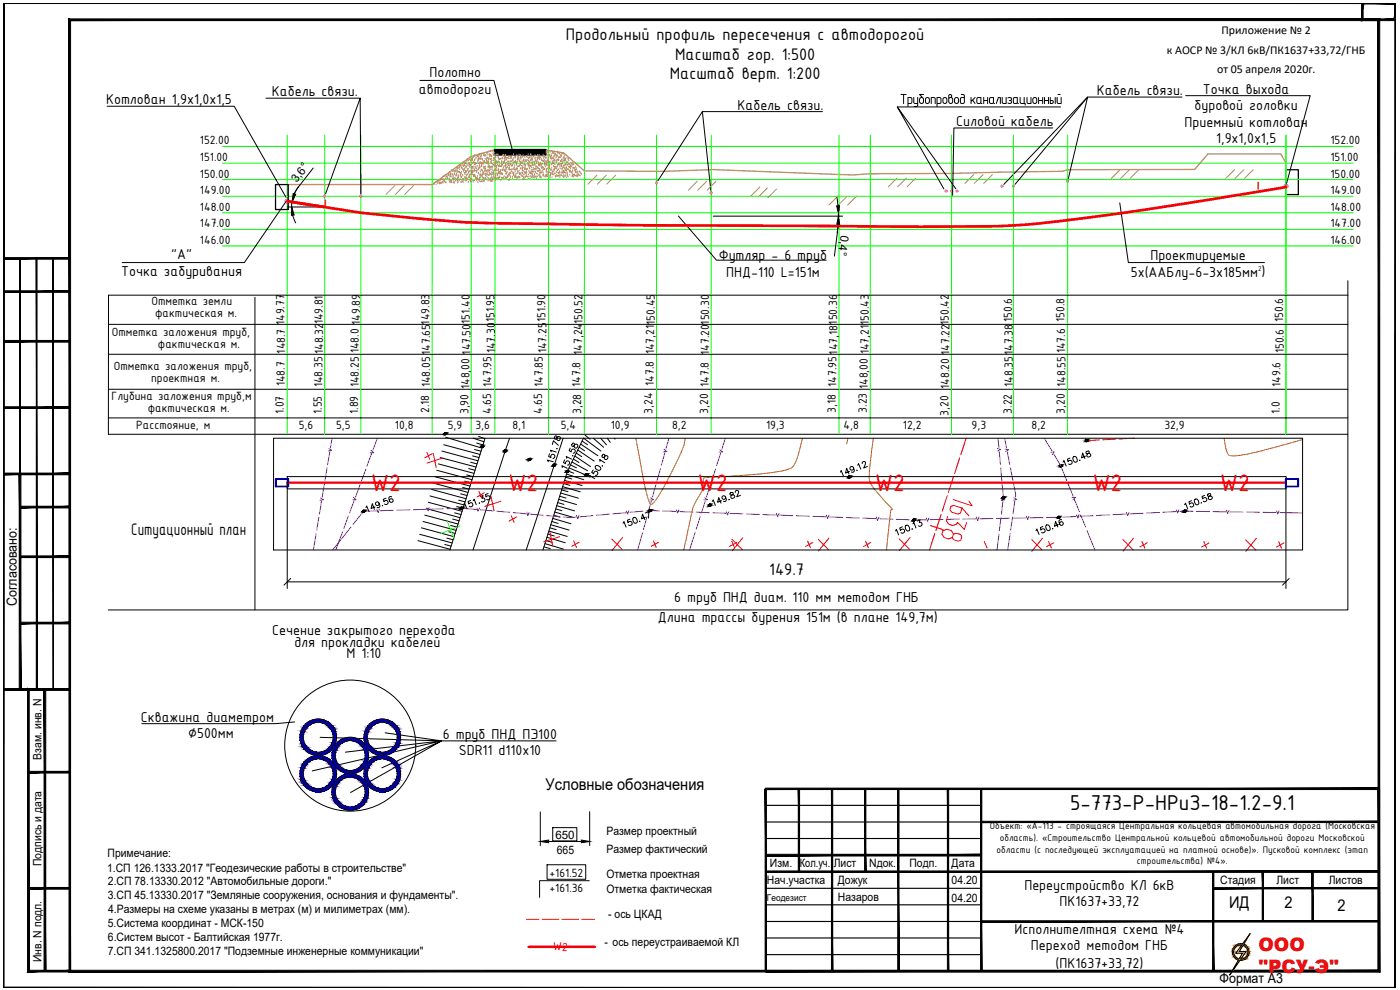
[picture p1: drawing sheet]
<svg xmlns="http://www.w3.org/2000/svg" width="420mm" height="297mm" viewBox="0 0 420 297" stroke-linecap="round" stroke-linejoin="round" font-family="sans-serif">
<defs><g id="words">
<g font-size="7.7" fill="#f00">
<text x="111.3" y="147.2" transform="rotate(1 111.3 147.2)">W2</text>
<text x="152.5" y="147.2" transform="rotate(1 152.5 147.2)">W2</text>
<text x="209.4" y="147.2" transform="rotate(1 209.4 147.2)">W2</text>
<text x="262.6" y="147.2" transform="rotate(1 262.6 147.2)">W2</text>
<text x="327.8" y="147.2" transform="rotate(1 327.8 147.2)">W2</text>
<text x="366.1" y="147.2" transform="rotate(1 366.1 147.2)">W2</text>
</g>
<text font-size="6.9" x="321.2" y="243.1">5-773-Р-НРиЗ-18-1.2-9.1</text>
<g font-size="5.6" fill="#b80000">
<text x="377.7" y="285.3">ООО</text>
<text x="377.8" y="292">&quot;РСУ-Э&quot;</text>
</g>
<g font-size="5.4">
<text x="169.9" y="12.1">Продольный профиль пересечения с автодорогой</text>
<text x="202.6" y="17.9">Масштаб гор. 1:500</text>
<text x="201" y="23.7">Масштаб верт. 1:200</text>
<text x="39.4" y="160.4">Ситуационный план</text>
<text x="230.9" y="172.6">149.7</text>
</g>
<g font-size="4.9">
<text x="163.8" y="236.9">Условные обозначения</text>
<text x="368.9" y="272.5">ИД</text>
<text x="385.5" y="272.5">2</text>
<text x="401.4" y="273.2">2</text>
</g>
<g font-size="4.6">
<text x="128.9" y="23.2">Полотно</text>
<text x="81.6" y="28.9">Кабель связи.</text>
<text x="125.7" y="28.2">автодороги</text>
<text x="329.2" y="28.5">Кабель связи.</text>
<text x="361" y="28.1">Точка выхода</text>
<text x="31.8" y="31.3">Котлован 1,9х1,0х1,5</text>
<text x="221.3" y="32.9">Кабель связи.</text>
<text x="270" y="31.2">Трубопровод канализационный</text>
<text x="358.5" y="33.1">буровой головки</text>
<text x="287" y="37.8">Силовой кабель</text>
<text x="355.5" y="38.1">Приемный котлован</text>
<text x="365" y="43">1,9х1,0х1,5</text>
<text x="51.4" y="77.9">&quot;А&quot;</text>
<text x="345.2" y="77.9">Проектируемые</text>
<text x="36.4" y="82.8">Точка забуривания</text>
<text x="215.7" y="78.1">Футляр - 6 труб</text>
<text x="217.9" y="83.1">ПНД-110 L=151м</text>
<text x="339.4" y="83.2">5х(ААБлу-6-3х185мм )</text>
<text x="202.4" y="180.7">6 труб ПНД диам. 110 мм методом ГНБ</text>
<text x="81.7" y="190.6">Сечение закрытого перехода</text>
<text x="197.5" y="186.6">Длина трассы бурения 151м (в плане 149,7м)</text>
<text x="88.3" y="194.1">для прокладки кабелей</text>
<text x="104" y="197.6">М 1:10</text>
<text x="42.3" y="216.5">Скважина диаметром</text>
<text x="56.5" y="221.5">∅500мм</text>
<text x="132.9" y="221.7">6 труб ПНД ПЭ100</text>
<text x="137.7" y="226.7">SDR11 d110х10</text>
<text x="307.4" y="266.9">Переустройство КЛ 6кВ</text>
<text x="318" y="271.9">ПК1637+33,72</text>
<text x="304.5" y="280.1">Исполнителтная схема №4</text>
<text x="309.4" y="285.1">Переход методом ГНБ</text>
<text x="316.8" y="290.4">(ПК1637+33,72)</text>
</g>
<g font-size="4.2">
<text x="5" y="181.9" transform="rotate(-90 5 181.9)">Согласовано:</text>
<text x="366" y="294.9">Формат А3</text>
</g>
<g font-size="3.9">
<text x="60" y="43.3">152.00</text>
<text x="399.3" y="43.3">152.00</text>
<text x="60" y="53.3">150.00</text>
<text x="60" y="48.3">151.00</text>
<text x="399.3" y="53.3">150.00</text>
<text x="399.3" y="48.3">151.00</text>
<text x="60" y="58.3">149.00</text>
<text x="399.3" y="58.3">149.00</text>
<text x="60" y="63.2">148.00</text>
<text x="399.3" y="63.2">148.00</text>
<text x="60" y="68.2">147.00</text>
<text x="399.3" y="68.2">147.00</text>
<text x="60" y="73.2">146.00</text>
<text x="399.3" y="73.2">146.00</text>
<text x="45.4" y="91.6">Отметка земли</text>
<text x="46.5" y="95.2">фактическая м.</text>
<text x="33.5" y="100.9">Отметка заложения труб,</text>
<text x="85.4" y="97.5" transform="rotate(-90 85.4 97.5)">149.77</text>
<text x="96.9" y="97.3" transform="rotate(-90 96.9 97.3)">149.81</text>
<text x="108.1" y="97.5" transform="rotate(-90 108.1 97.5)">149.89</text>
<text x="141" y="97.1" transform="rotate(-90 141 97.1)">151.40</text>
<text x="148.4" y="96.6" transform="rotate(-90 148.4 96.6)">151.95</text>
<text x="163.8" y="96.6" transform="rotate(-90 163.8 96.6)">151.90</text>
<text x="174.8" y="97.2" transform="rotate(-90 174.8 97.2)">150.52</text>
<text x="303.8" y="96.6" transform="rotate(-90 303.8 96.6)">150.6</text>
<text x="319.5" y="96.6" transform="rotate(-90 319.5 96.6)">150.8</text>
<text x="385.1" y="96.6" transform="rotate(-90 385.1 96.6)">150.6</text>
<text x="47.4" y="104.4">фактическая м.</text>
<text x="85.6" y="106.1" transform="rotate(-90 85.6 106.1)">148.7</text>
<text x="97" y="106.3" transform="rotate(-90 97 106.3)">148.32</text>
<text x="107.7" y="106" transform="rotate(-90 107.7 106)">148.0</text>
<text x="141.2" y="106.4" transform="rotate(-90 141.2 106.4)">147.50</text>
<text x="148.6" y="106" transform="rotate(-90 148.6 106)">147.30</text>
<text x="164" y="106" transform="rotate(-90 164 106)">147.25</text>
<text x="174.7" y="106.5" transform="rotate(-90 174.7 106.5)">147,24</text>
<text x="196.3" y="106.3" transform="rotate(-90 196.3 106.3)">147,21150.45</text>
<text x="212.8" y="106.5" transform="rotate(-90 212.8 106.5)">147.20150.30</text>
<text x="260.8" y="106.3" transform="rotate(-90 260.8 106.3)">147,21150.43</text>
<text x="284.9" y="106.5" transform="rotate(-90 284.9 106.5)">147.22150.42</text>
<text x="319.6" y="106" transform="rotate(-90 319.6 106)">147.6</text>
<text x="385.3" y="106" transform="rotate(-90 385.3 106)">150.6</text>
<text x="34.1" y="111.1">Отметка заложения труб,</text>
<text x="33.5" y="119.9">Глубина заложения труб,м</text>
<text x="45.4" y="114.7">проектная м.</text>
<text x="85.4" y="116" transform="rotate(-90 85.4 116)">148.7</text>
<text x="96.7" y="116.2" transform="rotate(-90 96.7 116.2)">148.35</text>
<text x="107.7" y="116.2" transform="rotate(-90 107.7 116.2)">148.25</text>
<text x="129.1" y="116.2" transform="rotate(-90 129.1 116.2)">148.05147.65149.83</text>
<text x="140.9" y="116.8" transform="rotate(-90 140.9 116.8)">148,00</text>
<text x="147.5" y="116.1" transform="rotate(-90 147.5 116.1)">147.95</text>
<text x="163" y="116.1" transform="rotate(-90 163 116.1)">147.85</text>
<text x="174.2" y="116.1" transform="rotate(-90 174.2 116.1)">147.8</text>
<text x="196.2" y="115.8" transform="rotate(-90 196.2 115.8)">147.8</text>
<text x="212.7" y="116.1" transform="rotate(-90 212.7 116.1)">147.8</text>
<text x="251" y="116.1" transform="rotate(-90 251 116.1)">147.95147,18150.36</text>
<text x="260.4" y="116.8" transform="rotate(-90 260.4 116.8)">148,00</text>
<text x="284.8" y="116.7" transform="rotate(-90 284.8 116.7)">148.20</text>
<text x="303.9" y="116.1" transform="rotate(-90 303.9 116.1)">148.35147.38</text>
<text x="319.8" y="116.1" transform="rotate(-90 319.8 116.1)">148.55</text>
<text x="384.3" y="116.1" transform="rotate(-90 384.3 116.1)">149.6</text>
<text x="44.3" y="123.5">фактическая м.</text>
<text x="85.2" y="124.2" transform="rotate(-90 85.2 124.2)">1.07</text>
<text x="96.6" y="124.2" transform="rotate(-90 96.6 124.2)">1.55</text>
<text x="107.5" y="124.2" transform="rotate(-90 107.5 124.2)">1.89</text>
<text x="128.8" y="124" transform="rotate(-90 128.8 124)">2.18</text>
<text x="140.6" y="124.3" transform="rotate(-90 140.6 124.3)">3,90</text>
<text x="147.4" y="124.1" transform="rotate(-90 147.4 124.1)">4.65</text>
<text x="162.7" y="124.1" transform="rotate(-90 162.7 124.1)">4.65</text>
<text x="174.4" y="124.2" transform="rotate(-90 174.4 124.2)">3,28</text>
<text x="195.8" y="124.1" transform="rotate(-90 195.8 124.1)">3,24</text>
<text x="212.5" y="124.1" transform="rotate(-90 212.5 124.1)">3,20</text>
<text x="250.8" y="123.8" transform="rotate(-90 250.8 123.8)">3,18</text>
<text x="260.2" y="123.8" transform="rotate(-90 260.2 123.8)">3.23</text>
<text x="284.7" y="124.7" transform="rotate(-90 284.7 124.7)">3,20</text>
<text x="303.7" y="124.1" transform="rotate(-90 303.7 124.1)">3.22</text>
<text x="319.5" y="124.1" transform="rotate(-90 319.5 124.1)">3,20</text>
<text x="384.1" y="124.1" transform="rotate(-90 384.1 124.1)">1.0</text>
<text x="40.9" y="128.7">Расстояние, м</text>
<text x="89.6" y="128.7">5,6</text>
<text x="100.9" y="128.7">5,5</text>
<text x="118.5" y="128.7">10,8</text>
<text x="134.4" y="128.7">5,9</text>
<text x="142.7" y="128.7">3,6</text>
<text x="153.8" y="128.7">8,1</text>
<text x="168.3" y="128.7">5,4</text>
<text x="183.3" y="128.7">10,9</text>
<text x="201.7" y="128.7">8,2</text>
<text x="229.9" y="128.7">19,3</text>
<text x="253.2" y="128.8">4,8</text>
<text x="271" y="128.7">12,2</text>
<text x="291.6" y="128.7">9,3</text>
<text x="309.6" y="128.7">8,2</text>
<text x="349.4" y="128.7">32,9</text>
<text x="164.9" y="263.3">+161.52</text>
<text x="164.9" y="267.7">+161.36</text>
</g>
<text font-size="3.9" fill="#f00" x="165.9" y="285.1" transform="rotate(2 165.9 285.1)">W2</text>
<g font-size="3.6">
<text x="366.6" y="10.1">Приложение № 2</text>
<text x="350.2" y="16.1">к АОСР № 3/КЛ 6кВ/ПК1637+33,72/ГНБ</text>
<text x="365.3" y="22">от 05 апреля 2020г.</text>
</g>
<g font-size="3.5">
<text x="89" y="54.9" transform="rotate(-52 89 54.9)">3,6°</text>
<text x="252.4" y="70.4" transform="rotate(97 252.4 70.4)">0,4°</text>
<text x="12.5" y="227.9" transform="rotate(-90 12.5 227.9)">Взам. инв. N</text>
<text x="166.7" y="251.8">650</text>
<text x="182" y="250.6">Размер проектный</text>
<text x="32.3" y="257.3">Примечание:</text>
<text x="167.1" y="256.1">665</text>
<text x="182" y="256">Размер фактический</text>
<text x="12.5" y="259.9" transform="rotate(-90 12.5 259.9)">Подпись и дата</text>
<text x="32.1" y="261.5">1.СП 126.1333.2017 &quot;Геодезические работы в строительстве&quot;</text>
<text x="182" y="263.4">Отметка проектная</text>
<text x="231.1" y="260.3">Изм.</text>
<text x="240" y="260.3">Кол.уч.</text>
<text x="250.2" y="260.3">Лист</text>
<text x="260.9" y="260.3">Nдок.</text>
<text x="272.9" y="260.3">Подп.</text>
<text x="285.6" y="260.3">Дата</text>
<text x="32.4" y="269.9">3.СП 45.13330.2017 &quot;Земляные сооружения, основания и фундаменты&quot;.</text>
<text x="32.4" y="265.7">2.СП 78.13330.2012 &quot;Автомобильные дороги.&quot;</text>
<text x="182" y="268">Отметка фактическая</text>
<text x="230.2" y="265.3">Нач.участка</text>
<text x="251.5" y="265.3">Дожук</text>
<text x="285.6" y="265.3">04.20</text>
<text x="366.2" y="265.3">Стадия</text>
<text x="383.1" y="265.3">Лист</text>
<text x="398.8" y="265.3">Листов</text>
<text x="32.4" y="274.1">4.Размеры на схеме указаны в метрах (м) и милиметрах (мм).</text>
<text x="182.6" y="275.4">- ось ЦКАД</text>
<text x="251.5" y="270.3">Назаров</text>
<text x="285.6" y="270.7">04.20</text>
<text x="32.4" y="278.3">5.Система координат - МСК-150</text>
<text x="32.4" y="286.6">7.СП 341.1325800.2017 &quot;Подземные инженерные коммуникации&quot;</text>
<text x="32.4" y="282.4">6.Систем высот - Балтийская 1977г.</text>
<text x="181.4" y="284">- ось переустраиваемой КЛ</text>
<text x="12.5" y="288.7" transform="rotate(-90 12.5 288.7)">Инв. N подл.</text>
</g>
<g font-size="3.1">
<text x="297" y="248.8">Объект: «А-113 - строящаяся Центральная кольцевая автомобильная дорога (Московская</text>
<text x="299.1" y="255.8">области (с последующей эксплуатацией на платной основе)». Пусковой комплекс (этап</text>
<text x="300" y="252.3">область). «Строительство Центральной кольцевой автомобильной дороги Московской</text>
<text x="341.2" y="259.3">строительства) №4».</text>
</g>
<text font-size="2.8" x="230.2" y="270.3">Геодезист</text>
<text font-size="2.3" x="377.5" y="81.4">2</text>
</g></defs>
<path d="M32.6 88.6h372M32.6 97.3h371.9M76.5 89.2v93.8M404.5 84.2v98.8h-372M32.5 116.8h372M32.5 106.3h372M32.5 130.3h372M32.5 125.4h372M86.2 143h299.8v3.7h-299.8zM86.2 144.8v31.8M385.9 144.8v31.8M86.2 174.6h299.7" fill="none" stroke="#000" stroke-width=".3"/>
<g fill="none" stroke="#0f0" stroke-width=".3">
<path d="M66.8 53.9h339.3M66.8 58.9h339.3M66.8 48.9h339.3M66.8 43.9h339.3M86.2 40.6v89.7M97.5 40.6l-.1 89.7M108.3 40.6v89.7M129.7 40.6v89.7M141.4 40.6v89.7M148.6 40.6l-.1 89.7M164.6 40.6v89.7M175.4 40.6v89.7"/>
<path d="M197 40.6v89.7M213.5 40.6l-.1 89.7M251.8 40.6v89.7M261.2 40.6v89.7M285.6 40.6v89.7M304.1 40.6v89.7M320.4 40.6v89.7M385.9 40.6v89.7M66.8 63.8h339.3M66.8 68.8h339.3M66.8 73.8h339.3"/>
</g>
<path d="M82.7 55.4h3.8v7.5h-3.8zM385.9 50.9h3.8v7.5h-3.8z" fill="none" stroke="#000" stroke-width=".38"/>
<g fill="none" stroke="#f0f" stroke-width=".72">
<circle cx="385.9" cy="55.9" r=".4"/>
<circle cx="86.2" cy="60.3" r=".4"/>
</g>
<path d="M385.9 48.9l-1.5-2.7h-21.9l-4 4.6-38.1 .1-1.6 .5-32.9 .6-25.2 .2-4.7 .3-42.1-1.6-13.9 .5-24.6-.1-6.2-5.4-5.4-.9h-15.2l-7.2 1.9-11.7 8.5h-43.5" fill="none" stroke="#b88a5c" stroke-width=".38"/>
<path d="M148.5 45l15.3 1.4v-1.4zM148.5 45l15.3 1.4h-15.3z" fill="#000" stroke="#000" stroke-width=".3"/>
<path d="M148.5 45h15.3v1.4h-15.3z" fill="none" stroke="#000" stroke-width=".59"/>
<g fill="none" stroke="#b88a5c" stroke-width=".3">
<path d="M130 55.2v.2M130.1 55.3l.1 .1M130.2 55.2h.1M130.8 54.8h.1M131 55.2l-.2 .1M131.4 54.7h.1M131.4 55.1h.1M131.5 54.4h.1M131.8 54.4v.3M131.8 54.9v.1M132 54.3h.1M132 55l-.1 .2"/>
<path d="M132 54.9l-.2 .1M132.1 54.9h.1M132.3 55.2h.1M132.3 54.7v.1M132.4 53.8h.1M132.5 54.8l-.1 .1M132.6 55h.1M132.7 54.4l.2 .2M132.8 53.3h.1M132.9 53.9h.1M132.9 54.8l.2 .1M133 54.5h.1"/>
<path d="M133.2 53.6l-.2 .2M133.3 54.2h.1M133.4 52.8h.1M133.4 54.6h.1M133.5 54.6l.1 .1M133.6 53.7h.1M133.7 52.9h.1M133.7 54.7v.1M133.7 53.5v.2M133.8 54.9h.1M133.9 53.6l-.1 .1M134 52.8v.3"/>
<path d="M134.2 53h.1M134.3 53.5h.1M134.3 53.3h.1M134.3 53.6l.2 .1M134.5 52.5h.2M134.6 52.5h.1M134.7 52.6l-.1 .1M134.8 54.1h.1M134.8 53.6h.1M134.9 54.6h.1M134.9 52.8l.2 .2M135 51.9h.1"/>
<path d="M135.1 52.5h.1M135.1 54.8h.1M135.1 51.8h.1M135.1 52.3v.2M135.2 54.1h.1M135.2 53.1h.1M135.3 52.4h.1M135.3 52.5h-.1M135.3 54.2l.1 .2M135.4 54.6v.2M135.4 52l-.2 .2M135.4 54.7h.1"/>
<path d="M135.4 54.3h.1M135.5 54.4h.1M135.5 54.7l-.1 .1M135.6 51.2h.1M135.6 54.3l-.1 .2M135.6 54.3h-.2M135.6 53.1h.1M135.7 52.4l.2 .1M135.8 52.4h.1M135.8 51.4h.1M135.9 53.7h.1M135.9 54.7l.2 .1"/>
<path d="M136 54.1h.1M136 53.6h.1M136 52.9h.1M136.2 51.2v.3M136.2 53.7h.1M136.2 54.7h.1M136.2 54.7v.2M136.2 52.1l.1 .2M136.3 51.5h.1M136.4 52.2v.2M136.4 52.1h.1M136.4 54.9h.1"/>
<path d="M136.5 53.5h.1M136.5 51.1v.3M136.7 53.4l.1 .2M136.7 51.3l-.1 .1M136.8 54.3h.1M136.8 51.1h.1M136.8 52.9h.1M136.9 52.7h.1M136.9 51.7h.1M136.9 53.6h-.1M137 52.7h.1M137 52.3h.1"/>
<path d="M137.1 53.8l.1 .2M137.2 51h.1M137.2 50.6h.1M137.2 50v.2M137.2 54.6l.2 .2M137.2 53.9l.1 .2M137.3 53.4h.1M137.3 51.4l-.2-.1 .2 .1M137.3 50.1h.1M137.3 50.6h.1M137.3 54.1h.1M137.3 53.5l.2 .1"/>
<path d="M137.3 54.9h.1M137.4 51.8h.1M137.4 54h.1M137.4 50.2l-.1 .1M137.5 54.6h.1M137.5 52.6h.1M137.6 53.3h.1M137.6 50.4l-.2 .1M137.6 52.9h.1M137.6 53.8l-.1 .1M137.8 51.6h.1M137.8 49.8h.1"/>
<path d="M137.8 50.5h.1M137.9 54.1h.1M137.9 51.9h.1M137.9 50v.2M138 50h.1M138 51h.1M138 51.8l.1 .1M138.1 53.9h.1M138.1 52.2v.2M138.1 50.1l-.1 .1M138.1 52.8h.1M138.1 51.9l.1 .2"/>
<path d="M138.2 52.2h.1M138.3 49.7h.1M138.3 52.4l-.1 .1M138.3 52.2h.1M138.3 54.5v.2M138.4 49.6v.3M138.4 53.1h.1M138.4 53.3h.1M138.4 53v.3M138.5 51.7h.1M138.5 54.7h-.1M138.5 50.1l.2 .1"/>
<path d="M138.6 50.5h.1M138.6 49.3h.1M138.7 54.5h.1M138.7 52.4l.1 .1M138.8 48.9h.1M138.9 50.9h.1M138.9 53.5l.1 .1M138.9 52.8h.1M138.9 54.6l.1 .1M139 49.7h.1M139 49.7v.2M139 54.4h.1"/>
<path d="M139 53.6h.2l-.1 .2M139 51.6h.1M139.1 49.8v.2M139.1 51.2h.1M139.2 54h.1M139.2 50.9h.1M139.3 48.8h.1M139.3 49.5h.1M139.3 49.2h.1M139.3 48.8v.2M139.3 49.6l.2 .1M139.4 52.1h.1"/>
<path d="M139.4 52.2h.1M139.4 53l.2 .2M139.5 50.8h.1M139.5 49.2h.1M139.5 53.5h.1M139.5 51.1v.2M139.5 48.9l-.1 .1M139.6 50.4h.1M139.6 54.2h.1M139.7 53.3h.1M139.7 51.2l-.1 .1M139.7 51.8h.1"/>
<path d="M139.7 53.3v.2M139.8 48.8l-.2 .1M139.8 51.4l.1 .2M139.8 51.6h.1M139.8 50h.1M139.8 52.2l-.1 .1M139.9 54.4h.1M139.9 50.4h.1M139.9 53.5l-.1 .1M139.9 50.2h.1M139.9 48.4h.1M139.9 48.9l.2 .1"/>
<path d="M140 53.5h.1M140 53.9h.1M140 52.7h.1M140.1 54.1h.1M140.1 52.7h.1M140.1 51.5l-.1 .2M140.1 51.5h-.2M140.1 51.2l.1 .1M140.1 48.5h.1M140.2 49.6h.1M140.3 52.4h.1M140.3 47.8h.1"/>
<path d="M140.3 53.9h.1M140.3 48h.1M140.3 53.5l.1 .1M140.4 50.8h.1M140.4 51.3h.1M140.5 50.8h.1M140.5 49.9h.1M140.5 54.7h.1M140.6 48v.3M140.6 53.3h.1M140.6 54.7h.1M140.6 52h.1"/>
<path d="M140.6 51.4v.3M140.7 53.2h.2M140.7 49.1h.1M140.7 47.6l.2 .2M140.7 49.4l.1 .1M140.8 52.7h.1M140.9 53h.1M140.9 49.1h.1M140.9 51.5h.1M140.9 53.1h.1M140.9 49.9v.2M140.9 47.5h.1"/>
<path d="M140.9 53.3v.1M141 52.5h.1M141 49.4l-.1 .2M141 49.4h-.1M141.1 51.4h.1M141.1 50l-.1 .1M141.1 54.3h.1M141.1 52.2v.2M141.2 48.3h.1M141.3 49.7h.1M141.3 53.9h.1M141.3 52.3l-.1 .1"/>
<path d="M141.3 47.8h.1M141.3 54.4l.2 .2M141.4 53.6h.1M141.4 49.5h.1M141.4 50.4h.1M141.4 49h.1M141.5 48h.1M141.5 50l.1 .1M141.5 47.8h.1M141.5 53.8h.1M141.5 48l.2 .1M141.6 52.4h.1"/>
<path d="M141.6 51.1l.1 .1M141.6 52h.1M141.6 50.7h.1M141.6 48h.1M141.6 51.4l.2 .2M141.7 47.3v.1M141.7 51.5h.1M141.7 52.3l.1 .1M141.7 51.2h.2l-.1 .2M141.7 50.3h.1M141.8 49h.1M141.8 48.2h.1"/>
<path d="M141.9 50.3h.1M141.9 51.9h.1M141.9 54.5l.1 .2M142 51.6h.1M142 54.3h.1M142 50.2h.1M142 47.2l-.2 .3M142 50.6l-.1 .1M142.1 48.7h.1M142.1 53h.1M142.1 47.1h.1M142.1 52.7h.1"/>
<path d="M142.1 54l-.1 .1M142.2 52.6h.1M142.3 51.4h.1M142.3 47h.1M142.3 48.7v.2M142.3 54.2h.1M142.4 48.3h.1M142.4 49.4h.1M142.4 51h.1M142.5 52.5h.1M142.5 48h.1M142.5 46.7h.1"/>
<path d="M142.5 48.9l-.2 .1M142.5 52.8v.2M142.5 52.9h.1M142.5 51v.2M142.5 49l.3 .1M142.6 50.2h.1M142.6 52.9h.1l-.1 .2M142.6 49.4h.1M142.6 51.5h.1M142.6 49.1h.1M142.6 49.3h.1M142.7 53.3v.2"/>
<path d="M142.7 51.1l-.1 .1M142.7 46.6l.1 .1M142.7 53.7h.1M142.8 53.3h.1M142.8 49.1l-.1 .2M142.8 46.6v.1M142.8 47.7h.1M142.8 50.6h.1M142.8 47.3h.1M142.8 49.8v.3M142.9 53.4l-.1 .1M142.9 48.9h.1"/>
<path d="M142.9 53.2v.3M143 50.7h.1M143 51.6h.1M143 51.4h.1M143.1 51.8h.1M143.1 54.1h.1M143.1 51.1l.1 .1M143.1 53.8h.1M143.2 49.9h.1M143.3 53.4l.1 .1M143.3 53h.1M143.3 54.6l.1 .1"/>
<path d="M143.4 53.8h.1M143.4 46.9h.1M143.4 48.6h.1M143.4 50.8h.3M143.4 48.3h.1M143.4 47.1h.1M143.4 49.1h.1M143.4 46.9l.3 .1M143.5 47.9h.1M143.5 54.1h.1M143.5 52h.1M143.6 52.2h.1"/>
<path d="M143.6 48.1h.1M143.6 50.6h.1M143.6 54.6l-.2 .1M143.7 46.6h.1M143.7 50.8l-.1 .2M143.7 54h.1M143.7 47.5v.3M143.7 47l-.1 .2M143.7 46.4h.1M143.7 46.4l.2 .1M143.8 50.5h.1M143.8 49.3h.1"/>
<path d="M143.8 46.4h.1M143.8 49.8l.2 .2M143.9 50.2h.1M143.9 47.7l-.2 .1M143.9 53.2l.2 .1M143.9 49.8v.2M143.9 54.5h.1M143.9 47.6h.1M143.9 49.8h.1M143.9 53.8h.1M144 48.9h.1M144 52.6h.1"/>
<path d="M144 50.5h.1M144.1 53.3h.1M144.1 52.1l.1 .1M144.1 50l-.2 .1M144.2 52.8h.1M144.2 48.8h.1M144.2 47.2h.1M144.2 49l-.1 .1M144.2 52.5h.3M144.3 51.6h.1M144.3 47.8h.1M144.3 54.4v.1"/>
<path d="M144.3 47.7l.1 .1M144.3 48.7l.1 .1M144.3 46.7h.1M144.3 52.4l-.1 .1M144.4 51.1h.1M144.4 47.6h.1M144.5 50h.1M144.5 46.2h.1M144.5 54.5l-.2 .1M144.5 52.8h.1M144.5 51.1h.1M144.5 52.6l-.1 .1"/>
<path d="M144.5 46.9h.1M144.6 49.5h.1M144.6 49.7h.1M144.6 48.8l-.1 .1M144.6 48.7l-.2 .1M144.6 54.5h.1M144.7 51.1h.1M144.7 53.1h.1M144.7 52.2l.1 .1M144.7 53.4h.1M144.8 54h.1M144.8 49h.1"/>
<path d="M144.8 47.8h.1M144.8 48h.1M144.8 52.5h.1M144.9 51.4h.1M144.9 54.5l.1 .1M144.9 51.8h.1M144.9 52.3h.1M144.9 48.9h.1M145 46.2h.1M145 49.2h.1M145 52.3h.1M145 48.2v.3"/>
<path d="M145.1 46.4v.2M145.1 54.2l.1 .2M145.1 53.5h.1M145.1 46.6h.1M145.1 51.6v.3M145.2 50.1h.1M145.2 50.4v.1M145.2 54.3h.1M145.2 46.6l.1 .1M145.3 50.4h.1M145.3 53.7h.1M145.3 46.5l-.2 .1"/>
<path d="M145.3 50.5v.2M145.3 54h.1M145.3 48.6v.3M145.3 46.7l.1 .2M145.3 54.3v.2M145.4 48.4h.1M145.4 46.7h.1M145.5 50.9v.2M145.5 48.8l-.2 .1M145.5 52.4h.1M145.5 51.6h.1M145.5 50.2h.1"/>
<path d="M145.6 48.8h.1M145.6 46.8h.1M145.6 53.6h.1M145.6 47.8h.1M145.6 51.1h.1M145.7 52.2h.1M145.7 51.3h.1M145.7 53.2v.2M145.7 46.5l.1 .1M145.7 50.8h.1M145.7 52.7h.1M145.7 50.1h.1"/>
<path d="M145.8 46.8h.1M145.9 53.3l-.2 .1M145.9 48.8l.1 .1M145.9 49.1h.1M145.9 48h.1M146 53.9h.1M146 47.9h.1M146 48.2l.2 .1M146 52.1l.1 .2M146.1 51.4h.1M146.1 51.1h.1M146.1 51.6l.2 .1"/>
<path d="M146.1 53h.1M146.1 52.5h.1M146.1 48.3v.2M146.1 47.4h.1M146.1 46.3h.1M146.1 52.2l.1 .2M146.2 48.4l.1 .2M146.2 49.1h.1M146.3 53.3l.1 .1M146.3 51.4h.1M146.4 45.8h.1M146.4 47.4h.1"/>
<path d="M146.4 46.6h.1M146.4 47.4l-.1 .1M146.5 50.3h.1M146.5 49.2h.1M146.5 49.7h.1M146.5 50.1h.1M146.5 50.8l-.1 .1M146.6 47.8h.1M146.6 48.9h.1M146.6 48.6h.1M146.6 52.7h.1M146.6 54.2l-.2 .1"/>
<path d="M146.7 53.6h.1M146.7 51.3h.1M146.7 51.5h.1M146.7 47.5v.2M146.7 48h.1M146.7 45.5h.1M146.9 52h.1M146.9 49.8h.1M146.9 49.7v.3M146.9 47.6l-.2 .1M146.9 53.8l.1 .2M146.9 47.1h.1"/>
<path d="M147 46.4h.1M147 52.6h.1M147 50v.2M147 46.7h.1M147 51.3h.1M147 53.9h.2M147 46.2l.1 .2M147 50.5h.1M147 49.9v.1M147.1 50.3h.1M147.1 51h.1M147.1 52v.2"/>
<path d="M147.1 45.3l.1 .1M147.1 50.1v.2M147.1 53.6h.1M147.1 46.3h.2M147.2 53.8h.1M147.2 53.9h.1M147.2 53.9l-.1 .2M147.2 47.8h.1M147.2 54.2h.1M147.2 46.6v.3M147.2 52.2h-.1M147.2 47.6l.2 .1"/>
<path d="M147.3 54.3v.1M147.3 46.4l-.1 .1M147.3 48.6h.1M147.3 52.1h.1M147.3 45.3h.1M147.3 50v.3M147.4 48.9h.1M147.4 53.4v.3M147.5 54.4h.1M147.5 52.6h.1M147.5 49h.1M147.5 48.3h.1"/>
<path d="M147.5 47.7h.1M147.5 49.9l.1 .1M147.5 47h.1M147.5 53.3h.1M147.5 46.9h.1M147.6 51.8h.1M147.7 50.9h.1M147.7 50.2h.1M147.7 50.4h.1M147.7 52.2h.1M147.8 45.3h.1M147.8 53.8h.1"/>
<path d="M147.8 51.8l.1 .1M147.8 50h.1M147.9 54.4h.1M147.9 49.2h.1M147.9 48l.1 .1M147.9 51.4h.1M147.9 46.1h.1M147.9 53.6h.1M148 45.4h.1M148 52.4h.1M148 53.2h.1M148 48l.1 .2"/>
<path d="M148.1 49.6h.1M148.1 46.3v.2M148.1 51.9l-.1 .1M148.1 47.6h.1M148.1 51.8l-.2 .1M148.1 52.5h.1M148.2 46.6h.1M148.2 53h.1M148.2 51.5h.1M148.2 46.6l.2 .1M148.3 47.7h.1M148.3 48.6v.2"/>
<path d="M148.3 46.4l-.2 .2M148.3 50l.2 .1M148.3 45.9h.1M148.3 46.5h.1M148.4 53.4l.1 .2M148.4 53.7h.1M148.4 47.8h.1M148.4 48.7l-.1 .1M148.5 49.9h.1M148.5 47.4h.1M148.5 50.8v.3M148.5 45.8v.1"/>
<path d="M148.6 53.8h.1M148.6 50.8h.1M148.6 48.9h.1M148.6 49.4h.1M148.6 53.1l.1 .2M148.6 51l-.1 .1M148.6 46.4l.2 .1M148.7 48.2h.1M148.7 53.5v.1M148.7 54.3h.1M148.7 48.8h.1M148.7 49.1l-.1 .2"/>
<path d="M148.7 49.7l.1 .1M148.8 52.9h.1M148.8 53.6h.1v.2M148.8 52.2h.1M148.8 47.2h.1M148.8 52.4h.1M148.8 52.6l-.2 .1M148.9 51.2h.1M148.9 53.3h-.2M148.9 48.7l.1 .1M148.9 46.6h.1M148.9 50.1h.1"/>
<path d="M149 49.8l-.1 .2M149 49.7l-.1 .1M149 50.5h.1M149 48.7h.1M149.1 48.4h.1M149.1 51l.1 .1M149.1 51.3h.1M149.1 46.4h.1M149.2 52.1h.1M149.2 48.9h.1M149.2 53.5h.1M149.2 53.2l.2 .1"/>
<path d="M149.3 49.6h.1M149.4 52.7h.1M149.4 52.5h.1M149.4 46.5h.1M149.5 47.2h.1M149.5 46.5h.1M149.5 50.8h.1M149.5 48.4v.3M149.6 49.9h.1M149.6 47.6h.1M149.6 51.4l.3 .1M149.6 51.1h.1"/>
<path d="M149.6 53.6h.1M149.6 51.8v.3M149.7 48.5h.1M149.7 51.1h.1M149.7 47.4v.2M149.7 53.4h.1M149.7 50h.1M149.7 51.9h.1M149.8 52h.1M149.8 49.4h.1M149.8 47.5l-.1 .3 .2-.1M149.9 48.8h.1"/>
<path d="M149.9 49.7l.1 .1M149.9 51.5l-.1 .2M149.9 47.7l-.1 .2M150 53.4h.1M150 53.1h.1M150 47.8h.1M150 51.9l.1 .2M150.1 50h.1M150.1 52.3h.1M150.2 51.7h.1M150.2 51.2h.1M150.2 52.1l-.1 .1"/>
<path d="M150.3 54.2v.1M150.3 47.5l.1 .1M150.3 51.2h.1M150.4 50.1h.1M150.5 49.8l.1 .1M150.5 48.3l.2 .2M150.5 53.2h.2M150.5 49.9h.1M150.5 49.4l.1 .1M150.6 54h.1M150.6 48.7h.1M150.6 51.8l.1 .1"/>
<path d="M150.6 48.4h.1M150.6 52.3h.1M150.6 49h.1M150.6 47.6h.1M150.6 52.1l.2 .1M150.7 52.5h.1M150.7 53.3l-.1 .1M150.8 52.3h.1M150.8 51.1h.1M150.8 49.4l-.1 .2M150.8 53.5h.1M150.8 49.4h-.2"/>
<path d="M150.8 46.7h.1M150.8 47.5h.1M150.9 47.5l-.1 .2M151 50.7h.1M151 51.1h.1M151 46.8h.1M151 51l-.2 .1M151.1 46.4h.1M151.1 48.7h.1M151.1 53.4h.1M151.1 50.3h.1M151.2 49h.1"/>
<path d="M151.2 47h.1M151.2 46.4l-.1 .1M151.3 53.7h.1M151.3 48.5v.2M151.3 53h.1M151.3 49.9h.1M151.4 47.4h.1M151.4 48.7h.1M151.4 51.1v.1M151.4 47.5h.1M151.4 50.8l.1 .2M151.4 48.6l-.1 .2"/>
<path d="M151.4 47.3l.1 .1M151.5 48.2h.1M151.5 51.2h.2l-.1 .2M151.5 51.3h.1M151.6 51.1h.1M151.6 48.1h.1M151.6 47.4v.1M151.6 50.9l-.1 .1M151.7 46.7h.1M151.7 53v.2M151.7 49.4h.1M151.7 51.6h.1"/>
<path d="M151.7 46.4h.1M151.7 46.8v.3M151.8 49.7h.1M151.8 52.2h.1M151.8 50.1h.1M151.8 49.9h.1M151.8 53.2l-.1 .1M151.8 50.2v.3M151.9 48.6l.1 .1M151.9 53.6v.3M151.9 53.6h.1M151.9 53.4h.1"/>
<path d="M151.9 50.5h.1M151.9 52.2h.1M152 48h.1M152 53.4h.1M152 50.9l.2 .1M152.1 47.5h.1M152.1 51.9h.1M152.2 51.7h.1M152.2 49.4h.1M152.2 47.5h.1M152.2 53.2l.2 .1M152.2 52.8l.1 .2"/>
<path d="M152.3 48.6h.1M152.3 52.8h.1M152.3 49l.3 .1M152.3 50.2h.1M152.4 52.9v.2M152.4 52.9h.1M152.5 48.6h.1M152.5 49.8h.1M152.6 47.2h.1M152.6 49.1l-.1 .2M152.7 52.5h.1M152.7 54.1h.1"/>
<path d="M152.7 47.3l.1 .2M152.7 46.7l.2 .2M152.7 50.6h.1M152.7 48.6h.1M152.8 46.9h.1M152.8 51h.1M152.8 49.2h.1M152.8 50.2l.2 .1M152.8 52.2h.1M152.8 54.1h.1M152.8 49.6l.2 .1M152.8 53.6l.2 .1"/>
<path d="M152.9 52.7h.1M152.9 50.9h.1M153 52.2h.1M153 51.9v.2M153.1 49.2h.1M153.1 48.5h.1M153.2 50.7l.2 .1M153.2 53.3h.1M153.2 52l-.1 .1M153.2 49.4l-.2 .1M153.2 46.9l.1 .2M153.3 53.2h.1"/>
<path d="M153.3 47.3h.1M153.3 51.9h.1M153.3 47.5h.1M153.3 52.7l-.2 .2M153.3 47.6h.1M153.4 49.7l.2 .1M153.4 50.8l-.1 .2M153.5 51.5h.1M153.5 47l-.1 .2M153.5 48.5h.1M153.5 47h-.2M153.6 47.4h.1"/>
<path d="M153.6 51h.1M153.6 52l.2 .1M153.7 49.8h.1M153.7 46.8h.1M153.7 49.7h.1M153.8 48.3h.1M153.8 53.8h.1M153.8 53.2h.1M153.9 48.2h.1M153.9 48h.1M153.9 51.8h.1M154 50.9h.1"/>
<path d="M154 48.6v.3M154 52.5l.1 .1M154.1 52.1h.1M154.1 52v.3M154.1 46.4h.1M154.1 48.6v.2M154.1 46.5h.1M154.1 49.2h.1M154.1 47.5h.1M154.1 52.5h.2M154.2 48.7h.2M154.2 52h.1"/>
<path d="M154.2 48.4l.1 .2M154.3 50.5h.1M154.3 51h.1M154.3 52.6l-.1 .1M154.4 50.4h.1M154.4 48.8l-.1 .1M154.4 48.6l-.1 .1M154.4 53.2h.1M154.4 50.7v.2M154.5 48.8h.1M154.5 47.2h.1M154.5 49.7h.1"/>
<path d="M154.6 48.6h.1M154.6 52.7h.1M154.6 51.5h.1M154.6 50.8l-.1 .1M154.7 53v.2M154.7 47.1h.1M154.7 48.8h.1M154.7 48.4h.1M154.7 47.4h.1M154.8 51.1h.1M154.8 52.7h.1M154.8 52.2h.1"/>
<path d="M154.8 53.1l-.1 .1M154.8 48.6h.2M154.9 50.8h.1M155 49.6h.1M155 50.9h.1M155 48.6l.2 .1M155 50.4v.1M155 49.4h.1M155 50.8l.2 .1M155 51.9l.2 .2M155 46.6l.1 .1M155.1 53.9h.1"/>
<path d="M155.1 53.3h.1M155.1 50.5v.2M155.1 46.6h.1M155.1 46.7l.1 .2M155.2 53.3h.1M155.2 50.8h.1M155.2 53.1l.2 .1M155.3 50.1h.1M155.3 47.8h.1M155.4 53.5h.1M155.4 48.5h.1M155.4 51.7h.1"/>
<path d="M155.4 51.9h.1M155.4 47.3h.1M155.4 47.8l-.2 .1M155.5 51.1l-.2 .2M155.6 50h.1M155.6 47.3v.2M155.7 53.1h.1M155.7 47.9h.1M155.7 47.2h.1M155.8 53.9h.1M155.8 46.5h.1M155.8 51.3h.1"/>
<path d="M155.8 49.7h.1M155.8 47.4l-.1 .1M155.8 52.1l.1 .2M155.8 48.3h.1M155.8 49.5v.2M155.9 49.9h.1M155.9 53.2h.1M155.9 48.3l.1 .2M155.9 48.3h.1M155.9 52.1h.1M155.9 52.2h.2M156 52.3h.1"/>
<path d="M156 53.4h.1M156 51.8l.1 .2M156 49.7l-.1 .1M156 48.4l.1 .2M156.1 46.7h.1M156.1 52.2l-.1 .2M156.2 49.5h.1M156.2 50.7h.1M156.2 49.1h.1M156.2 47.3h.1M156.2 51.9l-.1 .1M156.2 47.4l.2 .1"/>
<path d="M156.2 46.9v.3M156.3 50.4v.3M156.3 47.8h.1M156.4 52.6h.1M156.4 53.8v.1M156.4 50.7h.1M156.4 49h.1M156.4 49.7h.2M156.6 52.9h.1M156.6 49h.1M156.6 51.9l.2 .1M156.6 47.3h.1"/>
<path d="M156.6 51.9h.1M156.7 47h.1M156.7 48.5h.1M156.7 53.8v.1M156.7 50l.1 .2M156.8 51.3h.1M156.8 50.2h.1M156.8 52h.1M156.8 50.4h.1M156.8 50.8h.1M156.9 53h.1M156.9 49h.1"/>
<path d="M156.9 47h.1M156.9 53.8h.1M156.9 53.9h.1M157 49.6h.1M157 52.5h.1M157 50.1l-.1 .2M157 50.1h-.1M157 51.4h.1M157 46.4v.1M157.2 53.5h.1M157.2 48.2h.1M157.2 46.9l.2 .2"/>
<path d="M157.2 47.9h.1M157.2 53.2h.1M157.2 48.3v.3M157.2 50.3l.2 .2M157.3 52.5h.1M157.3 53.8l.2 .1M157.4 51.9h.1M157.4 49.4h.1M157.4 51.7h.1M157.4 50.6l.1 .2M157.4 48.5l-.1 .1M157.5 53.7h.1"/>
<path d="M157.5 47.2h.1M157.6 50.2h.1M157.6 50.8l-.1 .1M157.6 50.6h.1M157.6 50.8h.1M157.6 52.9l.2 .1M157.6 51.8l.1 .1M157.7 49.6h.1M157.7 49.5l-.2 .2M157.7 48v.1M157.7 51.9h.2l-.1 .1M157.7 53l-.1 .1"/>
<path d="M157.8 48.6h.1M157.8 49.5h.1M157.8 48v.2M157.8 51.7h.1M157.8 48.5l.2 .1M157.9 48.1h.1M157.9 52.5h.1M157.9 52.9h.1M158 51.5h.1M158 46.9h.1M158 50.8h.1M158.1 52.9h.1"/>
<path d="M158.1 51.9h.1M158.1 50.8h.1M158.1 46.9h.1M158.2 47.3h.1M158.2 53l.1 .1M158.3 50.8h.1M158.4 49.2h.1M158.4 48.1h.1M158.5 48.8v.3M158.5 53.5l.1 .1M158.5 53.1h.1M158.5 46.4h.1"/>
<path d="M158.5 49.6h.1M158.5 49.7h.3M158.6 48.4h.1M158.6 52.2v.3M158.6 47.5h.1M158.6 49.3h.1M158.6 53.6v.2M158.6 47.2v.2M158.7 51.4h.1M158.8 47.6h.1M158.8 48.6h.1M158.8 49.4v.3"/>
<path d="M158.8 47.3l-.1 .1M158.8 49.8l-.1 .2M158.8 50.5h.1M158.8 47.2h.1M158.9 52h.1M158.9 49.8h.1M158.9 50.7h.1M159 48.8h.1M159 50.6h.1M159 49.6l-.1 .1M159 51.7v.2M159.1 53.7h.1"/>
<path d="M159.1 51.6h.1M159.1 53.1h.1M159.1 48.2h.1M159.2 51.9h-.1M159.2 50h.1M159.2 46.4h.1M159.2 47.3l.2 .1M159.3 52.1h.1M159.3 52.8h.1M159.4 46.5h.1M159.4 46.9h.1M159.4 49.8h.1"/>
<path d="M159.4 48.3h.1M159.4 47.2h.1M159.4 49.6l.1 .1M159.4 51.4v.2M159.4 51.1h.1M159.4 48.7l.2 .2M159.4 47.6l.1 .2M159.5 53.3h.1M159.5 52.2l.2 .1M159.5 50.4h.1M159.6 48h.1M159.6 51.9h.1"/>
<path d="M159.7 51.5l-.1 .2M159.7 51.5h-.2M159.7 52.3h.1M159.7 47.7v.2M159.7 47.7h-.1M159.7 48.8h.1M159.8 47.7h.1M159.8 49.5h.1M159.8 49.2h.1M159.9 52.7h.1M159.9 47.9l-.2 .1M159.9 53.5h.1"/>
<path d="M159.9 51.1h.1M159.9 53h.1M159.9 47.1h.1M159.9 49.7h.1M159.9 51.9h.1M159.9 51.4l-.1 .1M160 50.4h.1M160.1 51h.1M160.1 53.1h.1M160.2 47.1h.1M160.2 48.3v.2M160.2 53.2h.3"/>
<path d="M160.3 49.4h.1M160.3 51.6h.1M160.3 48.9h.1M160.3 49.4l.1 .1M160.4 48.4l-.1 .1M160.4 53.3h.1M160.4 50.5v.3M160.5 52.4h.1M160.5 47.7h.1M160.5 52.7h.1M160.5 53.3l-.1 .1M160.5 46.7h.1"/>
<path d="M160.6 50.7l-.1 .1M160.6 49.4l-.1 .2M160.6 49.4h-.2M160.6 52.8v.2M160.7 51.6h.1M160.7 48.3h.1M160.7 47.2v.3M160.8 46.8h.1M160.8 51.9h.1M160.8 50.5v.3M160.8 47.9h.1M160.8 50.7h.1"/>
<path d="M160.8 53h-.1M160.8 48.4l.1 .1M160.9 50h.1M160.9 50.2h.1M161 48.8h.1M161 49.1h.1M161 53.6h.1M161 50.7l.1 .1M161.1 48.3h.1M161.1 52.2h.1M161.2 47.4h.1M161.2 53h.1"/>
<path d="M161.2 52.9l.1 .1M161.2 51.1l.1 .1M161.2 52.2h.1M161.2 47.3l.1 .1M161.3 50.2h.1M161.3 46.7h.1M161.3 51.2v.2M161.3 48h.1M161.3 47.4h.2l-.1 .1M161.4 50.6h.1M161.4 48.6h.1M161.5 51.4h.1"/>
<path d="M161.5 47.1h.1M161.6 50.6h.1M161.6 48.9h.1M161.6 49.7h.1M161.6 49.4h.1M161.7 50.5l.2 .2M161.7 52.6h.1M161.8 46.7h.1M161.8 47.2l-.2 .1v-.2l.2 .2M161.8 52.9h.1M161.8 49.4l.2 .1M161.9 47.3h.1"/>
<path d="M161.9 50.9h.1M161.9 49.3h.1M161.9 47.9h.1M162 47.8h.1M162 51.6v.3M162 46.4h-.1M162 51.2h.1M162 52.7h.1M162 52.8l.1 .2M162.1 51.3h.1M162.1 51.8h.1M162.1 52.1h.1"/>
<path d="M162.1 49l.1 .1M162.2 49.7l-.2 .2M162.2 52.9v.2l-.2 .2M162.2 51.8l-.1 .1M162.2 47.2l.1 .1M162.2 49.6h.1M162.2 49h.1M162.3 47.1h.1M162.4 53.5h.1M162.4 53.3h.1M162.4 49.1l-.1 .2M162.4 49.1h-.2"/>
<path d="M162.4 49.5l.1 .1M162.4 47.9h.1M162.4 50.2h.1M162.4 50.5h.1M162.5 49.4h.1M162.5 48.2h.1M162.6 51.9h.1M162.6 51.8l.1 .1M162.7 51.4h.1M162.8 50.2h.1M162.9 48.4h.1M162.9 50.5h.1"/>
<path d="M163 52.5h.1M163 47h.1M163 48.9v.3M163 50.7v.2M163 46.5h.1M163 51.8h.1M163 48.5h.1M163 52.9h.1M163 52.4v.3M163 46.9l.1 .2M163.1 50.4h.1M163.1 50.8h.1"/>
<path d="M163.1 47h.2M163.2 52.5h.1M163.2 47.7h.1M163.2 48.2v.2M163.2 50.8l-.1 .2M163.3 46.9h.1M163.3 47l-.1 .2M163.3 48.2h.1M163.4 50.8h.1M163.4 47h.1M163.4 50.5v.2M163.4 48.3l-.1 .2"/>
<path d="M163.5 48.9h.1M163.5 49.6h.1M163.5 50.6v.1M163.6 49.1h.1M163.6 47.2h.1M163.6 53.1h.1M163.6 52.7v.2M163.7 50.1h.1M163.7 53.1h.1M163.8 52.9l-.2 .1M163.8 47.5h.1M163.8 49.4h.1"/>
<path d="M163.8 48.3l.1 .1M163.8 52.5l.1 .1M163.8 48.4h.1M163.8 45.5l.2 .2M163.9 47.5h.1M163.9 52.9h.1M163.9 48.9l.2 .2M163.9 48.6l.1 .2M163.9 51.2h.1M163.9 46.1h.1M163.9 51.7h.1M163.9 52.5h.2l-.1 .2"/>
<path d="M164 51.4h.1M164 45.3h.1M164 50.6l.1 .1M164 52.3l.2 .2M164 50.9h.1M164 48.7h.1M164.1 45.8h.1M164.1 49.6h.1M164.1 49.5h.1M164.1 52.4h.1M164.1 48.8v.1M164.2 49.7h.1"/>
<path d="M164.2 46.4h.1M164.2 52.9h.1M164.2 46.9h.1M164.2 52.9l.1 .1M164.2 45l-.1 .1M164.2 45.8h.1M164.3 50.7h.1M164.3 45.3h.1M164.4 48.1l-.2 .2M164.4 48.1h.1M164.4 47.6h.1M164.4 48.7h.1"/>
<path d="M164.4 51.5l-.2 .1M164.5 52h.1M164.5 51.9h.1M164.6 52.2h.1M164.6 46.4h.1M164.6 47l.2 .2M164.6 48.8h.1M164.6 48.1h.1M164.7 50.4h.1M164.7 51.6h.1M164.7 50.4l.1 .1M164.8 53.1h.1"/>
<path d="M164.8 50.5h.1M164.8 49.3l.1 .1M164.8 46.6l.1 .1M164.9 46.5h.1M164.9 50.5v.2M164.9 50h.1M164.9 46.7h.2l-.1 .2M164.9 48.7h.1M165 50h.1M165 51.6v.2M165.1 48.6h.1M165.1 45.7h.1"/>
<path d="M165.1 52.6h.1M165.1 51.1h.1M165.1 53.4h.1M165.2 52.8h.1M165.2 51.7l-.2 .1M165.2 47.3v.3M165.2 47.1h.1M165.2 52h.1M165.2 47.2h.1M165.2 50.8v.3M165.3 51h.1M165.4 52.3h.1"/>
<path d="M165.4 49.4l.1 .1M165.4 45.4h.1M165.4 46.4h.1M165.5 47.8h.1M165.5 46.9h.1M165.5 49.4h.1M165.6 51.2h.1M165.6 50.5h.1M165.6 51.7l.1 .1M165.6 47.5h.1M165.6 49.3h.1M165.6 52.1l.1 .1"/>
<path d="M165.7 53.3h.1M165.7 48.3v.1M165.7 47.7h.1M165.8 45.8h.1M165.9 51.6h.1M165.9 48.7h.1M165.9 45.6h.1M165.9 52.2l-.1 .2M165.9 52.2h-.2M165.9 48.4l-.1 .2M165.9 48.3l-.1 .1M166 46h.1"/>
<path d="M166 49.1h.1M166 45.9l.2 .1M166 47h.1M166 47.7h.1M166 51.6h.1M166.1 50h.1M166.1 49.9h.1M166.1 47.3l.2 .2M166.1 52.5h.1M166.2 51.1h.1M166.2 48.1v.2M166.2 50.7l.2 .2"/>
<path d="M166.3 48.2h.1M166.3 48.3h.1M166.3 51.1h.1M166.3 48.3v.1M166.4 45.7h.1M166.4 50.4v.2M166.4 46.9h.1M166.5 52.2h.1M166.5 49.2h.1M166.5 49.4h.1M166.5 48h.1M166.5 50l.1 .2"/>
<path d="M166.6 46.6h.1M166.6 50.3h.1M166.6 50.5l-.2 .1M166.6 46l.1 .1M166.6 46.5l-.2 .2M166.6 46.2h.1M166.6 52.2h.1M166.6 52.7v.2M166.6 46.2l.1 .2M166.6 49.9l-.2 .1M166.7 50.6h.1M166.7 53.3l-.1 .1"/>
<path d="M166.7 46.3l.1 .2M166.8 52.8l-.2 .1M166.8 48.3h.1M166.8 50.1l-.1 .2M166.8 50.1h-.2M166.8 47.4h.1M166.9 48.9h.1M166.9 50.4h.1M167 51.7h.1M167 48.2h.1M167 50.5l.1 .1M167 52.8h.1"/>
<path d="M167 52.7h.1M167.1 48.6h.1M167.1 46.7h.1M167.1 47.2h.1M167.1 51.6h.1M167.2 52.9h.1M167.2 50.2h.1M167.2 52.8l.1 .1M167.3 51.2h.1M167.3 45.6h.1M167.3 49.8h.1M167.3 48h.1"/>
<path d="M167.4 46.8h.1M167.4 45.7v.3M167.4 51.8v.1M167.4 46h.1M167.4 49.1v.3M167.4 48l.1 .1M167.5 49.5h.1M167.5 52.5v.3M167.5 51.9h.2l-.1 .1M167.6 50.9h.1M167.6 49.4h.1M167.6 47l.1 .1"/>
<path d="M167.6 48l.1 .2M167.7 52.9h.1M167.7 47.9h.1M167.8 52.1h.1M167.8 49.1h.1M167.8 49.2v.2M167.8 51.8h.1M167.8 46.1h.1M167.9 52.7h.1M167.9 46.2h.1M167.9 51.5h.1M168 51.5v.2"/>
<path d="M168 49.4l-.2 .1M168 47.2h.1M168 50.1h.1M168 53.3h.1M168 45.8h.1M168.1 47.3h.1M168.1 50.7h.1M168.2 49.3h.1M168.2 51.6l-.2 .1M168.2 47.1l.1 .1M168.2 46.8h.1M168.2 48.5h.1"/>
<path d="M168.3 48.5h.1M168.3 52.7h.1M168.3 49.7l.1 .1M168.4 49.4h.1M168.4 49.1l.2 .2M168.4 45.9l.1 .1M168.4 52.5h.1M168.4 45.8h.1M168.5 46.8h.1M168.5 52.5l.1 .2M168.5 46.9h.1M168.5 49.7h.1"/>
<path d="M168.5 48.5h.1M168.5 51.6l.2 .1M168.6 49.8l-.1 .2M168.6 49.7l-.2 .1M168.6 50.8h.1M168.6 48h.1M168.6 46l-.1 .1M168.6 45.9l-.1 .1M168.7 48h.1M168.7 51.9h.1M168.7 51.5h.1M168.8 50.8h.1"/>
<path d="M168.8 50.3h.1M168.8 49.1h.1M168.8 48.3l-.2 .1M168.9 51.7l-.2 .2M168.9 49.1h.1M169 53h.1M169 46.3h.1M169 45.9v.1M169 52h.1M169.1 47.5h.1M169.1 46.1h.1M169.1 49.8h.1"/>
<path d="M169.1 50.3h.1M169.1 45.9l-.1 .2M169.2 51.4h.1M169.2 48.3h.1M169.2 52.7h.1M169.2 48.1v.2M169.2 51.4l.1 .2M169.2 53.2h.1M169.2 47.6l.3 .1M169.3 47.2h.1M169.3 51.8h.1M169.3 50.3l.1 .2"/>
<path d="M169.3 48.2l-.1 .1M169.4 51.5h.1M169.4 49.7h.1M169.4 51.5l-.1 .2M169.4 51.5h-.1M169.5 46.7h.1M169.5 48.4h.1M169.5 47.6h.1M169.5 50.5l-.1 .1M169.5 47.7l-.1 .2M169.6 50.3h.1M169.6 52.6v.2"/>
<path d="M169.6 49.1h.1M169.6 48.1h.1M169.6 52.7h.1M169.6 51h.1M169.6 47.5v.3M169.7 50.9v.3M169.7 49.6h.1M169.7 52.7l-.1 .1M169.8 52h.1M169.8 48.2l.1 .1M169.9 50.5h.2M170 50.3h.1"/>
<path d="M170 50.8h.1M170 51.4h.1M170 53.1l.1 .1M170.1 48.9h.1M170.1 49.4l.1 .1M170.2 47.5h.1M170.2 52.7l.1 .1M170.2 48.7h.1M170.2 51.9h.1M170.2 52.3h.1M170.3 50.9h.1M170.3 52.6h.1"/>
<path d="M170.4 49.4l-.1 .2M170.4 49.4h-.2M170.4 53.1h.1M170.4 49.1h.1M170.5 47.9h.1M170.6 50.9h.1M170.6 47.5h.1M170.7 50.1h.1M170.7 50.9l.1 .2M170.7 48.3h.1M170.7 49.1l.1 .3M170.8 49.3h.1"/>
<path d="M170.9 50.2h.1M170.9 49.3l-.1 .1M171 49.5h.1M171 51.4l.1 .2M171 51.1v.1M171 52.6h.1M171.1 50.1l-.2 .1M171.1 51.1v.3M171.1 51.6h.1M171.2 50.6h.1M171.2 51.4h.1M171.3 50h.1"/>
<path d="M171.3 49.9h.1M171.3 49h.1M171.3 49.3l.2 .1M171.4 51.8h.1M171.5 51.6h.2M171.6 50.1h.1M171.6 49.2h.1M171.7 53h.1M171.7 52.2h.1M171.8 52.6h.1M171.8 49h.1M171.8 51.3h.1"/>
<path d="M171.8 52.8l.1 .2M171.8 52.5h.1M171.9 51.4h.1M171.9 49.3v.3M171.9 49l.1 .1M171.9 50.5h.1M171.9 52.9l.1 .2M172 52.7v.3M172.1 52.5h.1M172.1 49.2v.1M172.2 49.4h.1M172.2 50.5h.1"/>
<path d="M172.3 52.8h.1M172.4 50.2v.3M172.4 50.5h.1M172.4 52.5h.1M172.5 51.1h.1M172.5 50.4l-.1 .1M172.6 52.5v.2M172.6 51.7h.1M172.7 51.3h.1M172.7 50.1h.1M172.7 52.7h-.1M172.7 50.7l.1 .2"/>
<path d="M172.8 51.7h.1M172.9 52.9h.1M172.9 50.8v.2M172.9 50.4l.2 .1M172.9 52.7l.2 .2M173.1 51.8h.1M173.2 52.5h.1M173.2 52.7h.1M173.3 53h.1M173.4 51.6h.1M173.4 51.9l-.2 .1M173.6 52.4h.1"/>
<path d="M173.6 52.5l.1 .1M173.7 52.5h.2l-.1 .2M173.8 51.6h.1M174 51.4v.2M174.1 52.8h.1M174.1 51.5l-.1 .1M174.3 52.1h.1M174.5 52.3h.1"/>
</g>
<g fill="none" stroke="#f0f" stroke-width=".38">
<circle cx="97.4" cy="58.9" r=".28"/>
<circle cx="108.3" cy="58.9" r=".28"/>
<circle cx="197" cy="54.9" r=".28"/>
<circle cx="213.4" cy="57.8" r=".28"/>
<circle cx="283.9" cy="57.3" r=".28"/>
<circle cx="285.6" cy="57.3" r=".28"/>
<circle cx="287.2" cy="57.3" r=".28"/>
<circle cx="300.7" cy="55.9" r=".28"/>
<circle cx="304.1" cy="55.9" r=".28"/>
<circle cx="320.4" cy="54.4" r=".28"/>
<circle cx="304.1" cy="67.5" r=".28"/>
<circle cx="320.2" cy="66.1" r=".28"/>
</g>
<path d="M385.9 56.1a1061.2 1061.2 0 0 1-78.4 11.3l-10.3 .5-20.7 .1-82.6-.4-27.6-.4a407.7 407.7 0 0 1-79.8-6.8M86.2 60.4l11.2 1.7" fill="none" stroke="#f00" stroke-width=".8"/>
<!-- layer: 0 -->
<g fill="none" stroke="#000" stroke-width=".3">
<path d="M32.1 31.9h38.2l15.5 27.3M79.8 29.5h28.3M126 24.1h22.2l5.6 21.1M210.8 33.5h36M269.3 32.1h49M315.9 38.4h-29.6l-.3 16.8M354.7 29.1h-28.3l-25.1 26.2M355.8 28.7h37.4l-7.1 26.4M88.3 58.2l1.3-2.2a9.9 9.9 0 0 0-2.1 6.1M94 50.4l-4.4 5.6M108.3 58.1l-.2-28.6-10.4 28.6M197.5 54.2l13.3-20.7 2.5 23.6"/>
<path d="M251.2 59.2l.3 2.5M285.9 55.6v3M286.9 56.6l-17.6-24.5 14 24.6M320.6 53.6l5.8-24.5-21.8 26.2M85.8 60.5l-12.5 18.3h-36.6M86.2 60.4l11.2 1.7M86.3 62.1h9.9M87.8 64.6l.9 2.3M203.6 64.8l11.4 13.3h33M214.1 64.9h38.8M251.3 69.8l-.9 7M251.5 67.3l-.2 2.5"/>
<path d="M251.6 64.2l-.3 5.6M336.1 60.9l2.5 17.9h40.9M32.6 88.6l-.1 41.7M82.1 131.5h308.8v33.5h-308.8zM87.2 173.6l-2 2M386.9 173.6l-2 2M88.4 216.6l-5.8 .5h-40M115.6 219.9l16.9 2.4-36.4-1.1M103.6 225.7l28.9-3.4-38.8 9M114.6 230.4l17.9-8.1-27.3 15.5M132.5 222.3h34.4M162.2 243.6v10.1"/>
<path d="M164.2 259.5h11.6v4.3h-11.6zM164.6 252.5h9.9M165.9 248.3h7.2v4h-7.2zM177 243.5v10.2M176.8 264.2h-14.9v5"/>
<circle cx="95.5" cy="232.1" r="5.5"/>
<circle cx="95.5" cy="221.2" r="5.5"/>
<circle cx="95.5" cy="221.2" r="4.5"/>
<circle cx="95.5" cy="232.1" r="4.5"/>
<circle cx="105.1" cy="223.7" r="19.7"/>
<circle cx="105.1" cy="226.7" r="5.5"/>
<circle cx="105.1" cy="237.6" r="5.5"/>
<circle cx="105.1" cy="237.6" r="4.5"/>
<circle cx="105.1" cy="226.7" r="4.5"/>
<circle cx="114.7" cy="221.2" r="5.5"/>
<circle cx="114.7" cy="232.1" r="5.5"/>
<circle cx="114.7" cy="232.1" r="4.5"/>
<circle cx="114.7" cy="221.2" r="4.5"/>
</g>
<g fill="none" stroke="#b88a5c" stroke-width=".3">
<path d="M118.5 55.7l-2.7 2.6M121.3 55.7l-2.6 2.6M124.1 55.7l-2.6 2.6M179.1 52.6l-2.6 2.6M181.9 52.6l-2.6 2.6M184.8 52.6l-2.7 2.6M209.2 54.4l-2.6 2.7M212.1 54.4l-2.7 2.7M214.9 54.4l-2.7 2.7M228.1 56.1l-2.7 2.7M230.3 56.4l-2.6 2.6M233.1 56.7l-2.7 2.7"/>
<path d="M251.4 58.9l-2.6 2.6M254.2 58.9l-2.6 2.6M257.1 58.9l-2.7 2.6M269.2 53.4l-2.6 2.6M272 53.4l-2.6 2.6M274.8 53.4l-2.6 2.6M292.2 52.4l-2.6 2.6M295 52.4l-2.6 2.6M297.8 52.4l-2.6 2.6M336.1 50.9l-2.6 2.7M339 50.9l-2.7 2.7M341.8 50.9l-2.7 2.7"/>
<path d="M370.5 50.9l-2.7 2.7M373.3 50.9l-2.7 2.7M376.1 50.9l-2.6 2.7"/>
</g>
<g fill="#000">
<path d="M300.6 29.2h.3v1.5l.2 .2h.7v-1.7h.3l-.1 2h-.9l-.3-.2zM302.4 29.3l.3-.2 .9 .2 .1 .5-.2 .3 .2 .6-.5 .5-.8-.3 .1-.2 .8 .2v-.5a.26 .26 0 0 1-.4 0 .26 .26 0 0 1 0-.4 .33 .33 0 0 0 .5-.1 .33 .33 0 0 0-.3-.5h-.2a.26 .26 0 0 1-.3 .2 .26 .26 0 0 1-.2-.3zM306 29.1l.3 .1v1.4l.2 .3h.7v-1.7h.3v1.7l.3 .1v.6h-.3v-.4l-1.3-.2zM308.1 29.2h.3v1.5l.2 .2h.7v-1.7h.3l-.1 2h-1l-.3-.3zM311.6 29.1l.2 .1v.8h1v-.8h.3l-.1 2h-.2v-.9h-1v.9h-.2zM313.3 29.2h.3v.8h.9v-.8h.3l-.1 2-.2-.1v-.8h-.9v.8l-.2 .1z"/>
<path d="M304.3 29.5v1.2l.6 .2 .3-.2v-1.3zM304.2 29.3l1.2-.1v1.6l.3 .1a.23 .23 0 0 1-.1 .3 .23 .23 0 0 1-.3-.1l-.9 .1-.4-.3v-1.4z"/>
<path d="M309.9 29.4l.4-.3 .9 .3 .1 1.3-.3 .4-.6 .1-.5-.4zM310.3 29.5l-.2 1 .6 .4 .3-.3v-.9l-.3-.3z"/>
<path d="M315.1 29.2h.3v.8h.4l.4 .4v.4l-.3 .4-.8-.1zM315.4 30.3v.6h.4a.29 .29 0 0 0 .1-.4 .29 .29 0 0 0-.2-.2zM316.6 29.1l.2 .1v2l-.3-.1z"/>
<path d="M317.1 29.1l.3 .2v1.4l.2 .2h.7v-1.7h.3l-.1 2h-.9l-.4-.3zM317.4 28.2l.9 .2-.9 .1z"/>
</g>
<!-- layer: 0 -->
<path d="M88 58.1l.7 .2-1 2.3zM87.6 62.1l.7 2.4-.8 .1zM251.6 64.9l.4 2.5-.9-.1zM251.1 61.8l.8-.1-.3 2.5zM162.2 252.5l2.4-.4v.8zM174.5 252.1l2.5 .4-2.5 .4z" fill="#000" stroke="#000" stroke-width=".3"/>
<path d="M377.6 54.7v2M97.6 60.1v2" fill="none" stroke="#f26722" stroke-width=".55"/>
<!-- layer: Ramka -->
<g fill="#000" stroke="#000" stroke-width=".3">
<path d="M1.1 1l417.6 .1zM1.1 1h417.7zM1.1 1h417.7z"/>
<path d="M408.6 1l.5 .2zM408.6 1l.5 .2-.5 5zM409.1 1.2l-.5 5 .5-.5z"/>
<path d="M408.9 1l.2 .2h9.5zM408.9 1h9.9l-.2 .2z"/>
<path d="M409.1 5.7l-.5 .5 10-.5zM408.6 6.2l10-.5 .2 .5zM418.6 5.7l.2 .5z"/>
<path d="M418.6 1.2v4.5l.2-4.7zM418.8 1v4.9l-.2-.2z"/>
<path d="M418.7 1.1v295.1zM418.8 1v295.3z"/>
<path d="M10.9 77.6l.2 129.2v-129.2zM10.9 77.6l.2 129.2h-.2z"/>
<path d="M15.9 77.6l.2 129.2v-129.2zM15.9 77.6l.2 129.2h-.2z"/>
<path d="M1.1 77.8h19.8v-.5zM1.1 77.3h19.8l-19.8 .5z"/>
<path d="M1.1 87.2v.5l19.8-.5zM1.1 87.7l19.8-.5v.5z"/>
<path d="M1.1 102.2v.5l19.8-.5zM1.1 102.7l19.8-.5v.5z"/>
<path d="M1.1 122v.6l19.8-.6zM1.1 122.6l19.8-.6v.6z"/>
<path d="M5.9 77.6v64.6h.2zM5.9 77.6h.2v64.6z"/>
<path d="M1.1 142.5h19.8v-.6zM1.1 141.9h19.8l-19.8 .6z"/>
<path d="M6 152.4h14.9v-.5zM6 151.9h14.9l-14.9 .5z"/>
<path d="M6 167.3h14.9v-.5zM6 166.8h14.9l-14.9 .5z"/>
<path d="M6 187.2h14.9v-.5zM6 186.7h14.9l-14.9 .5z"/>
<path d="M1.1 206.6v.5l19.8-.5zM1.1 207.1l19.8-.5v.5z"/>
<path d="M5.8 142.2v64.6h.5zM5.8 142.2h.5v64.6z"/>
<path d="M8.5 231.9h12.4v-.5zM8.5 231.4h12.4l-12.4 .5z"/>
<path d="M8.5 266.8h12.4v-.5zM8.5 266.3h12.4l-12.4 .5z"/>
<path d="M1.2 1.1l-.1 295.2zM1.1 1v295.3z"/>
<path d="M13.2 206.8v84.6h.5zM13.2 206.8h.5v84.6z"/>
<path d="M20.7 5.7v285.9l.5-.5zM20.7 5.7l.5 .5v284.9zM20.7 5.7l.5 .5 392.9-.5zM21.2 6.2l392.9-.5-.5 .5zM413.6 6.2l.5 285.4v-285.9zM413.6 6.2l.5 285.4-.5-.5zM20.7 291.6h393.4l-.5-.5zM21.2 291.1h392.4l-392.9 .5z"/>
<path d="M8.3 291.6h12.6v-.5zM8.3 291.6l.5-.5h12.1zM8.3 206.6v85l.5-.5zM8.3 206.6l.5 .5v84zM8.3 206.6l.5 .5 12.1-.5zM8.8 207.1l12.1-.5v.5z"/>
<path d="M1.1 296.2l417.7 .1zM1.1 296.2l417.7 .1zM1.1 296.3h417.7z"/>
</g>
<path d="M1.1 77.6h19.8M6 77.6v49.7M11 77.6v129.2M16 77.6v129.2M1.1 142.2h19.8M1.1 206.8h19.8M11 206.8h.1M1.1 296.3h417.7M370.7 284.3a2.14 2.14 0 0 1 2-.8l-1.8 2.5h2l-1 1.7a2.14 2.14 0 0 1-1.2-3.4zM372.9 283.2a2.52 2.52 0 0 0-3 1.8 2.52 2.52 0 0 0 1.8 3.1M372.9 283.2l2.3-3.1-2 3.2a2.52 2.52 0 0 1 1.6 2.9 2.52 2.52 0 0 1-2.7 2l-3.1 4.4 2.7-4.5M373 283.6a2.14 2.14 0 0 1 1.5 2.4 2.14 2.14 0 0 1-2.1 1.8l1.6-2.3h-2.1z" fill="none" stroke="#000" stroke-width=".3"/>
<g fill="#000" stroke="#000" stroke-width=".3">
<path d="M229.6 236.7l.4 54.7v-54.7zM229.6 236.7l.4 54.7h-.4z"/>
<path d="M229.8 236.9h184v-.4zM229.8 236.5h184l-184 .4z"/>
<path d="M413.6 236.7l.4 54.7v-54.7zM413.6 236.7l.4 54.7h-.4z"/>
<path d="M229.8 256.3v.5l64.7-.5zM229.8 256.8l64.7-.5v.5z"/>
<path d="M294.5 246.4v.4l119.3-.4zM294.5 246.8l119.3-.4v.4z"/>
<path d="M229.8 261.3v.4l184-.4zM229.8 261.7l184-.4v.4z"/>
<path d="M239.6 236.7v24.8h.4zM239.6 236.7h.4v24.8z"/>
<path d="M259.5 236.7v24.8h.4zM259.5 236.7h.4v24.8z"/>
<path d="M294.5 276.3v.3l119.3-.3zM294.5 276.6l119.3-.3v.3z"/>
<path d="M378.8 261.5v15h.4zM378.8 261.5h.4v15z"/>
<path d="M393.7 261.5v15h.4zM393.7 261.5h.4v15z"/>
<path d="M364.1 266.7h49.7v-.4zM364.1 266.3h49.7l-49.7 .4z"/>
<path d="M229.8 291.2v.4l184-.4zM229.8 291.6l184-.4v.4z"/>
<path d="M249.5 236.7v54.7h.4zM249.5 236.7h.4v54.7z"/>
<path d="M269.4 236.7v54.7h.4zM269.4 236.7h.4v54.7z"/>
<path d="M284.3 236.7v54.7h.4zM284.3 236.7h.4v54.7z"/>
<path d="M294.3 236.7v54.7h.4zM294.3 236.7h.4v54.7z"/>
<path d="M363.9 261.5v29.9h.4zM363.9 261.5h.4v29.9z"/>
</g>
<path d="M229.8 241.6h64.7M229.8 246.6h64.7M229.8 251.6h64.7M229.8 266.5h64.7M229.8 271.5h64.7M229.8 276.5h64.7M229.8 281.4h64.7M229.8 286.4h64.7" fill="none" stroke="#000" stroke-width=".34"/>
<!-- layer: Ramka -->
<g fill="#ffbf00" stroke="#ffbf00" stroke-width=".3">
<path d="M375.2 280.1l-1.8 3h-.4z"/>
<path d="M372 283.2h.7z"/>
<path d="M371.5 283.3h1.8z"/>
<path d="M373.4 283.8h.7z"/>
<path d="M372.1 288.2h.5z"/>
<path d="M373 283.1h.4zM373 283.1l.3 .1z"/>
<path d="M372 283.2h.9zM371.9 283.2h1z"/>
<path d="M371.9 283.2h1.4zM371.5 283.3h1.8zM371.5 283.3h1.8z"/>
<path d="M371.5 283.3l2.2 .2-.4-.2zM371.1 283.5l.4-.2 2.2 .2zM371.1 283.5h2.6zM371.1 283.5h2.6zM371.1 283.5h2.6zM371.1 283.5h2.6z"/>
<path d="M372.3 283.5h1.4zM372.3 283.5h1.4z"/>
<path d="M371.1 283.5h1.2zM371 283.6h.9z"/>
<path d="M372.7 283.5l1.2 .1zM372.6 283.6h1.3z"/>
<path d="M373.1 283.6l.8 .1zM373.1 283.6l.8 .1z"/>
<path d="M372.6 283.6h.5zM372.6 283.6l.4 .1z"/>
<path d="M371 283.6h.9zM370.8 283.7h.7z"/>
<path d="M373.3 283.7l.8 .1zM373.3 283.7l.8 .1zM373.4 283.8h.7z"/>
<path d="M370.8 283.7h.7zM370.7 283.8h.6z"/>
<path d="M370.7 283.8h.6zM370.6 283.9h.6z"/>
<path d="M373.4 283.8l.9 .2-.2-.2zM373.4 283.8l.9 .2z"/>
<path d="M373.7 284l.7 .1zM373.7 284l.7 .1z"/>
<path d="M370.6 283.9l.3 .2 .3-.2zM370.6 283.9l.3 .2h-.6z"/>
<path d="M370.3 284.1h.6zM370.3 284.1l.5 .1z"/>
<path d="M373.9 284.1l.6 .2zM373.9 284.1l.6 .2z"/>
<path d="M370.3 284.2l.3 .3 .2-.3zM370.3 284.2l.3 .3h-.5z"/>
<path d="M374 284.3l.6 .3-.1-.3zM374 284.3l.6 .3h-.4z"/>
<path d="M370.1 284.5h.5zM370.1 284.5l.5 .1z"/>
<path d="M374.2 284.6h.5zM374.2 284.6h.5z"/>
<path d="M370.1 284.6l.3 .3 .2-.3zM370.1 284.6l.3 .3h-.4z"/>
<path d="M374.2 284.6l.6 .4-.1-.4zM374.2 284.6l.6 .4h-.4z"/>
<path d="M374.4 285h.4zM374.4 285h.4z"/>
<path d="M370 284.9l.3 .1 .1-.1zM370 284.9l.3 .1h-.4z"/>
<path d="M369.9 285l.4 .2v-.2zM369.9 285l.4 .2h-.4z"/>
<path d="M374.4 285l.5 .4-.1-.4zM374.4 285l.5 .4h-.4z"/>
<path d="M374.5 285.4l.4 .1zM374.5 285.4l.4 .1z"/>
<path d="M372.5 283.7l-.6 1.8 1.1-1.8zM372.5 283.7l-.6 1.8h-.7z"/>
<path d="M369.9 285.2l.4 .3v-.3zM369.9 285.2l.4 .3h-.4z"/>
<path d="M369.9 285.5l.4 .2v-.2zM369.9 285.5l.4 .2h-.4z"/>
<path d="M374.5 285.5l.4 .3v-.3zM374.5 285.5l.4 .3h-.4z"/>
<path d="M374.5 285.8l.4 .2v-.2zM374.5 285.8l.4 .2h-.4z"/>
<path d="M369.9 285.7l.4 .3v-.3zM369.9 285.7l.4 .3h-.4z"/>
<path d="M371.2 285.5l2.4 .5 .4-.5zM371.2 285.5l2.4 .5h-2.7z"/>
<path d="M369.9 286h.4zM369.9 286h.4z"/>
<path d="M374.5 286l.3 .2 .1-.2zM374.5 286l.3 .2h-.3z"/>
<path d="M374.5 286.2l.2 .2 .1-.2zM374.5 286.2l.2 .2h-.4z"/>
<path d="M369.9 286l.5 .5-.1-.5zM369.9 286l.5 .5h-.4zM370 286.5h.4zM370 286.5h.4z"/>
<path d="M374.3 286.4h.4zM374.3 286.4l.4 .2z"/>
<path d="M370 286.5l.6 .3-.2-.3zM370 286.5l.6 .3h-.4z"/>
<path d="M374.3 286.6l.3 .3 .1-.3zM374.3 286.6l.3 .3h-.5z"/>
<path d="M370.2 286.8l.4 .1zM370.2 286.8l.4 .1z"/>
<path d="M374.1 286.9h.4zM374.1 286.9h.5z"/>
<path d="M370.2 286.9l.7 .2-.3-.2zM370.2 286.9l.7 .2h-.6z"/>
<path d="M374.1 286.9l.2 .3 .2-.3zM374.1 286.9l.2 .3h-.4z"/>
<path d="M373.9 287.2h.4zM373.7 287.3h.6z"/>
<path d="M370.3 287.1l.7 .2zM370.3 287.1l.7 .2z"/>
<path d="M370.5 287.3l.7 .1zM370.5 287.3l.7 .1z"/>
<path d="M373.7 287.3l.4 .1 .2-.1zM373.5 287.4l.2-.1 .4 .1z"/>
<path d="M370.6 287.4l.9 .2zM370.6 287.4l.9 .2h-.7z"/>
<path d="M373.5 287.4l.4 .2 .2-.2zM373.2 287.6l.3-.2 .4 .2z"/>
<path d="M370.8 287.6h.8zM370.8 287.6h.8z"/>
<path d="M373.2 287.6h.7zM373.2 287.6h.7z"/>
<path d="M372.9 286l-.5 1.7 1.2-1.7zM372.9 286l-.5 1.7h-.5z"/>
<path d="M370.8 287.6l1.1 .1zM370.8 287.6l1.1 .1z"/>
<path d="M373.2 287.6h.7zM372.8 287.7h.9z"/>
<path d="M371 287.7h1.4zM371 287.7h1.4z"/>
<path d="M372.8 287.7h.9zM372.4 287.8h1.3z"/>
<path d="M371 287.7h1.4zM371 287.7l1.4 .1z"/>
<path d="M371.1 287.8h2.6zM371.1 287.8l2.4 .1zM371.2 287.9h2.3zM371.2 287.9h2.3z"/>
<path d="M371.2 287.9l1.9 .2 .4-.2zM371.2 287.9l1.9 .2h-1.4z"/>
<path d="M371.7 288.1h1.4zM371.7 288.1h1.4z"/>
<path d="M371.7 288.1h1.4zM371.7 288.1l.9 .1z"/>
<path d="M371.6 288.2h.5zM371.6 288.2h.5zM371.6 288.2h.5l-3.1 4.4z"/>
</g>
<g fill="none" stroke="#000" stroke-width=".3">
<path d="M131.6 139.2l10.7 2.8M132.1 137.3l10.7 2.8M132.6 135.3l10.8 3M133.2 133.4l10.9 3M133.7 131.2l11 3.3M141.2 138.7l1.9 .5M141.8 136.8l1.9 .5M142 131.5l3.3 1M142.4 134.9l2 .5M143.1 132.9l1.9 .6M143.7 130.9l1.8 .7M145.6 131.5l-10.6 33.5"/>
<path d="M171.2 139.5l1.8 .9M171.6 138.6l4.8 2.7M172.1 137.7l1.7 1.1M172.5 136.8l4.7 3.2M172.9 135.9l1.7 1.1M173.4 135l4.9 3.3M173.8 134.1l1.6 1.2M174.3 133.2l5.1 3.5M174.7 132.3l1.6 1.1M175.1 131.5l-4.8 9.9-7.3 23.6M175.1 131.4l5.3 3.9M175.6 130.6l1.5 1.2"/>
<path d="M178.1 131.5l3.1 2.7M180.3 131.5l1.7 2M182.3 131.5l.8 1.2M184.4 131.5l.2 .3M126.5 158.4l9.8 2.6M127 156.5l9.9 2.6M127.5 154.6l10 2.6M128 152.6l10.1 2.7M128.5 150.7l10.2 2.7M129 148.8l10.3 2.7M129.6 146.9l10.3 2.7M130.1 144.9l10.4 2.8"/>
<path d="M130.6 143l10.5 2.8M131.1 141.1l10.6 2.8M134.7 159.6l1.9 .5M135.3 157.6l1.9 .6M135.9 155.7l1.9 .6M136.5 153.9l1.9 .5M137 152l2 .5M137.6 150.1l2 .5M138.2 148.2l2 .5M138.9 146.3l1.9 .5M139.5 144.4l1.9 .5M140.1 142.5l1.9 .5"/>
<path d="M140.6 140.6l2 .5M164.7 159.3l5.5 1.7M165 158.4l1.9 .5M165.3 157.4l5.5 1.6M165.6 156.5l1.9 .6M165.9 155.5l5.4 1.6M166.2 154.6l1.9 .6M166.5 153.6l5.4 1.6M166.8 152.7l1.9 .5M167.1 151.7l5.3 1.6M167.4 150.8l1.9 .5M167.7 149.8l5.3 1.6"/>
<path d="M168 148.9l1.9 .5M168.2 147.9l5.4 1.6M168.5 147l1.9 .5M168.8 146l5.3 1.6M169.1 145.1l1.9 .5M169.4 144.1l5.3 1.6M169.7 143.2l1.9 .5M170 142.2l5.2 1.7M170.3 141.3l1.9 .7M170.8 140.4l4.9 2.1M125.4 162.2l9.7 2.6M126 160.3l9.7 2.6"/>
<path d="M133.5 163.4l1.9 .5M134.1 161.5l1.9 .5M163.3 164.1l1.9 .5M163.5 163.1l5.6 1.7M163.8 162.2l1.9 .5M164.1 161.2l5.5 1.7M164.4 160.3l1.9 .5"/>
</g>
<path d="M152.9 131.5l-10.9 33.5M169 131.5l-11.1 33.5" fill="none" stroke="#000" stroke-width=".3"/>
<path d="M325.9 131.5l.3 .7 3.7-.2M334.9 131.7l-4 .3M340.4 131.5l-4.6 .2" fill="none" stroke="#f00" stroke-width=".3"/>
<g fill="none" stroke="#7f00ff" stroke-width=".3">
<path d="M98.7 134.6l.8 .5-1 .2M99 135.5l-.7 3.9M99.7 131.5l-.5 2.9M111.4 135.1l.8 .7h-1.1M111.5 136.1l-1.4 3.8M113.3 131.5l-1.4 3.6M199.3 134.8l.9 .7-1.1 .1M199.5 135.8l-1 3.8M200.8 131.5l-1 3.2M216.1 135l.8 .6-1.1 .1M216.3 135.9l-1.2 3.8M217.7 131.5l-1.1 3.4"/>
<path d="M299.3 134.6l1 .3-.9 .4M299.5 131.5l.3 2.8M299.9 135.4l.3 4M301.5 131.5l.6 2.9M301.6 134.7l1.1 .2-.9 .6M302.3 135.5l.7 3.9M313.4 131.5l2.3 3.8M315.4 135.7l1-.1-.6 .8M316.2 136.2l2.1 3.4M95.7 155.2l-.6 3.9M96.2 149.4l.9 .5-1.1 .2M96.5 150.3l-.6 3.9"/>
<path d="M97.3 145.3l-.6 3.9M98.1 140.4l-.6 3.9M102.8 159.5l-2 5.5M104.5 154.9l-1.3 3.7M105.3 158.1l-5.5 6.9M106.1 149.2l.8 .7h-1.1M106.3 150.2l-1.4 3.7M108 145.5l-1.3 3.7M108.4 154.2l-2.5 3.2M109.8 140.8l-1.4 3.7M113 153.3l-3.9 .2M113.8 152.7l-.3 1.1-.4-1"/>
<path d="M118.1 153.1l-4 .1M123 153l-3.9 .1M128 152.8l-3.9 .2M128.8 152.3l-.3 1-.4-1M133.1 152.7l-4 .1M138.1 152.5l-4 .1M139 152.5l4 .4M143.1 152.4l.3 1 .5-1M144.1 153l4 .3M149.1 153.4l3.9 .3M154 153.8l4 .4M158.1 153.7l.3 1 .4-.9"/>
<path d="M159.1 154.3l3.9 .3M164 154.7l4 .3M169 155.1l2.3 .2 1.6-.1M173.8 154.6l-.3 1-.5-1M178 154.7l-4 .4M182.9 154.3l-3.9 .3M187.9 153.8l-4 .4M188.7 153.2l-.3 1.1-.5-1M192.8 159.9l-1.4 5.1M192.9 153.4l-3.9 .3M193.9 153.3h4M194.2 155l-1.1 3.9"/>
<path d="M195.3 149.3l.8 .6-1.1 .1M195.5 150.2l-1 3.9M196.9 145.4l-1.1 3.8M198.2 140.6l-1.1 3.8M198.9 153.3l4 .2M203 153l.3 1 .5-1M204 153.5l4 .1M208.6 159.7l-1.7 5.3M208.9 153.7l4 .1M210.2 155l-1.3 3.8M211.5 149.3l.8 .6-1 .1M211.7 150.2l-1.2 3.8"/>
<path d="M213.2 145.4l-1.2 3.8M213.9 153.8l4 .2M214.8 140.7l-1.3 3.7M218 153.5l.3 1 .5-1M219 154.1l3.9 .1M224 154.2l3.9 .1M228.9 154.4l4 .1M233 154.1l.4 1 .4-1M234 154.6l4 .1M238.9 154.7l4 .2M243.9 154.9l4 .2M248 154.6l.4 1 .4-1"/>
<path d="M249 155.1l4 .1M254 155.3l4 .1M258.9 155.4l4 .2M263 155.1l.4 1 .4-.9M264 155.7l4 .1M269 155.8l3.9 .2M277.9 156h-3.9M278 155.4l.4 1 .4-1M283 155.8l-4 .1M288 155.7l-4 .1M293 155.7h-4M293 155.2l.4 1 .4-1"/>
<path d="M298 155.6l-4 .1M300.3 140.3l.4 4M300.4 155.3l-.5 3.9M300.6 149.4l1 .5-1.1 .3M300.8 145.3l.3 4M301 150.3l-.5 4M303 155.5l-4 .1M303.2 140.4l.8 3.9M303.9 155.2l-.6 3.9M304.2 149.3l1 .5-1.1 .3M304.2 145.2l.6 3.2-.1 .7M304.6 150.2l-.6 4"/>
<path d="M307.9 155.4h-3.9M308 154.9l.5 1 .3-1M313 155.3l-4 .1M318 155.2l-4 .1M318.7 140.5l1.4 3.7M320.5 145.2l1.5 3.6M321.7 149.3l1-.1-.7 .7M322.4 149.9l1.5 3.6M323 155l-4 .2M323.8 154.4l-.3 1-.4-.9M324.3 154.5l1.5 3.7M326.2 159.1l2.4 5.9"/>
<path d="M328.1 154.7l-4 .2M333 154.5l-4 .2M338 154.2l-4 .2M338 153.7l.5 1 .3-1M343 154l-3.9 .2M348 153.8l-4 .1M353 153.5l-4 .2M353.8 153l-.3 1-.5-1M358 153.4l-4 .1M359 153.4l4 .1M364 153.5h4M368.1 153.1l.3 1 .5-1"/>
<path d="M369.1 153.6h4M374.1 153.6l4 .1M379 153.7l4 .1M383.1 153.3l.4 1 .4-1M384.1 153.8l6.8 .1M94.9 160.1l-.9 4.9M299.8 160.2l-.6 4.8M303.2 160.1l-.8 4.9"/>
</g>
<path d="M134.1 156.2l2.2 5.5M138 157.8l-5.5 2.2" fill="none" stroke="#00dd37" stroke-width=".3"/>
<g fill="none" stroke="#000" stroke-width=".3">
<circle cx="133.6" cy="130.1" r=".32"/>
<circle cx="144.8" cy="133.9" r=".32"/>
<circle cx="151.6" cy="135.3" r=".32"/>
<circle cx="158.8" cy="137.9" r=".32"/>
<circle cx="166.3" cy="139.6" r=".32"/>
<circle cx="318.3" cy="139.8" r=".32"/>
<circle cx="326.1" cy="132.2" r=".32"/>
<circle cx="109.1" cy="153.4" r=".32"/>
<circle cx="138.5" cy="152.5" r=".32"/>
<circle cx="170.3" cy="141.4" r=".32"/>
<circle cx="176.1" cy="142.4" r=".32"/>
<circle cx="195.1" cy="153.2" r=".32"/>
<circle cx="213.1" cy="151.5" r=".32"/>
<circle cx="254.8" cy="143.1" r=".32"/>
<circle cx="274.3" cy="156" r=".32"/>
<circle cx="301.1" cy="149.3" r=".32"/>
<circle cx="317.7" cy="155.2" r=".32"/>
<circle cx="355.5" cy="153.4" r=".32"/>
</g>
<g fill="#000" stroke="#000" stroke-width=".3">
<path d="M133.7 130.4l.1-.1zM144.8 134.2h.2zM151.7 135.6h.1zM158.6 137.6h.2zM158.9 138.2l.1-.1zM166.3 139.9l.2-.1zM318.1 139.5h.2zM318.4 140.1l.1-.1zM325.9 132l.2-.1zM326.2 132.5h.1zM109.1 153.7l.2-.1zM138.5 152.8l.2-.1z"/>
<path d="M170.1 141.2l.1-.1zM170.3 141.7h.1zM175.9 142.2h.1zM176.1 142.7h.1zM195.1 153.5l.2-.1zM213.1 151.8h.2zM254.9 143.4l.2-.1zM274.1 155.8l.1-.1zM274.3 156.3h.2zM301.2 149.6h.1zM317.7 155.5l.2-.1zM355.6 153.7l.1-.1z"/>
<path d="M133.4 129.9l.3-.1zM133.4 129.9l.3-.1z"/>
<path d="M133.4 129.9l.3-.1zM133.4 129.9l.3-.1z"/>
<path d="M133.4 130l.3-.2zM133.4 130l.3-.2z"/>
<path d="M133.4 130l.4-.1zM133.4 130l.4-.1z"/>
<path d="M133.3 130l.5-.1zM133.3 130l.5-.1z"/>
<path d="M133.3 130.1l.6-.1zM133.3 130.1l.6-.1z"/>
<path d="M133.6 130.4l.2-.1zM133.6 130.4l.2-.1z"/>
<path d="M133.3 130.2l.6-.2zM133.3 130.2l.6-.2z"/>
<path d="M133.5 130.4l.4-.1zM133.5 130.4l.3-.1z"/>
<path d="M133.4 130.2l.5-.2zM133.4 130.2l.5-.2z"/>
<path d="M133.4 130.3l.5-.3zM133.4 130.3l.5-.2z"/>
<path d="M133.4 130.3l.5-.2zM133.4 130.3l.5-.1z"/>
<path d="M133.4 130.3l.5-.1zM133.4 130.3l.5-.1z"/>
<path d="M133.5 130.4l.4-.2zM133.5 130.4l.4-.1z"/>
<path d="M144.6 133.7l.2-.1zM144.6 133.7l.2-.1z"/>
<path d="M144.6 133.7l.3-.1zM144.6 133.7l.3-.1z"/>
<path d="M144.6 133.8l.4-.2zM144.6 133.8l.4-.2z"/>
<path d="M144.5 133.8l.5-.1zM144.5 133.8l.5-.1z"/>
<path d="M144.5 133.9l.5-.2zM144.5 133.9l.5-.2z"/>
<path d="M144.5 133.9l.6-.1zM144.5 133.9l.6-.1z"/>
<path d="M144.8 134.2l.2-.1zM144.8 134.2h.2z"/>
<path d="M144.5 134l.6-.2zM144.5 134l.6-.2z"/>
<path d="M144.5 134l.6-.1zM144.5 134l.6-.1z"/>
<path d="M144.7 134.2l.4-.2zM144.7 134.2l.4-.1z"/>
<path d="M144.8 134.2l.3-.1zM144.8 134.2l.2-.1z"/>
<path d="M144.6 134.1l.5-.2zM144.6 134.1l.5-.2z"/>
<path d="M144.6 134.1l.5-.2zM144.6 134.1l.5-.1z"/>
<path d="M144.6 134.2l.5-.2zM144.6 134.2l.5-.2z"/>
<path d="M151.4 135.1l.3-.1zM151.4 135.1l.3-.1z"/>
<path d="M151.4 135.1l.3-.1zM151.4 135.1l.3-.1z"/>
<path d="M151.4 135.2l.3-.2zM151.4 135.2l.3-.2z"/>
<path d="M151.4 135.2l.4-.1zM151.4 135.2l.4-.1z"/>
<path d="M151.3 135.3l.6-.2zM151.3 135.3l.6-.2z"/>
<path d="M151.3 135.3l.6-.2zM151.3 135.3l.6-.1z"/>
<path d="M151.3 135.4l.6-.2zM151.3 135.4l.6-.2z"/>
<path d="M151.6 135.6l.3-.1zM151.6 135.6l.3-.1z"/>
<path d="M151.6 135.6l.3-.1zM151.6 135.6h.2z"/>
<path d="M151.4 135.4l.5-.2zM151.4 135.4l.5-.1z"/>
<path d="M151.4 135.5l.5-.2zM151.4 135.5l.5-.2z"/>
<path d="M151.4 135.5l.5-.2zM151.4 135.5l.5-.1z"/>
<path d="M151.4 135.6l.5-.2zM151.4 135.6l.5-.2z"/>
<path d="M151.5 135.6l.4-.2zM151.5 135.6l.4-.1z"/>
<path d="M158.6 137.6l.2-.1zM158.6 137.6l.2-.1z"/>
<path d="M158.6 137.7l.3-.1zM158.6 137.7l.3-.1z"/>
<path d="M158.6 137.7l.4-.1zM158.6 137.7l.4-.1z"/>
<path d="M158.6 137.8l.4-.2zM158.6 137.8l.4-.2z"/>
<path d="M158.6 137.8l.5-.1zM158.6 137.8l.5-.1z"/>
<path d="M158.6 137.9l.5-.2zM158.6 137.9l.5-.2z"/>
<path d="M158.8 138.2l.3-.2zM158.8 138.2l.2-.1z"/>
<path d="M158.6 137.9l.5-.2zM158.6 137.9l.5-.1z"/>
<path d="M158.6 138l.5-.2zM158.6 138l.5-.2z"/>
<path d="M158.7 138.1l.4-.1zM158.7 138.1l.4-.1z"/>
<path d="M158.8 138.1l.3-.1zM158.8 138.1l.3-.1z"/>
<path d="M158.6 138l.5-.2zM158.6 138l.5-.2z"/>
<path d="M158.6 138l.5-.2zM158.6 138l.5-.1z"/>
<path d="M158.7 138.1l.4-.2zM158.7 138.1l.4-.1z"/>
<path d="M166.1 139.4l.2-.1zM166.1 139.4l.2-.1z"/>
<path d="M166.1 139.4l.3-.1zM166.1 139.4l.3-.1z"/>
<path d="M166 139.4l.4-.1zM166 139.4l.4-.1z"/>
<path d="M166 139.5l.5-.1zM166 139.5l.5-.1z"/>
<path d="M166 139.5l.6-.1zM166 139.5l.6-.1z"/>
<path d="M166 139.6l.6-.2zM166 139.6l.6-.2z"/>
<path d="M166 139.7l.6-.2zM166 139.7l.6-.2z"/>
<path d="M166.3 139.9l.3-.2zM166.3 139.9l.3-.1z"/>
<path d="M166.3 139.9l.3-.1zM166.3 139.9l.2-.1z"/>
<path d="M166 139.7l.6-.2zM166 139.7l.6-.2z"/>
<path d="M166 139.7l.6-.2zM166 139.7l.6-.1z"/>
<path d="M166.1 139.8l.5-.2zM166.1 139.8l.5-.2z"/>
<path d="M166.1 139.8l.5-.2zM166.1 139.8l.5-.1z"/>
<path d="M166.2 139.9l.4-.2zM166.2 139.9l.4-.2z"/>
<path d="M318.1 139.5h.3zM318.1 139.5h.3z"/>
<path d="M318.1 139.6l.3-.1zM318.1 139.6l.3-.1z"/>
<path d="M318.1 139.6l.4-.1zM318.1 139.6l.4-.1z"/>
<path d="M318.1 139.7l.4-.2zM318.1 139.7l.4-.2z"/>
<path d="M318.1 139.7l.5-.1zM318.1 139.7l.5-.1z"/>
<path d="M318.1 139.8l.5-.2zM318.1 139.8l.5-.2z"/>
<path d="M318.3 140.1l.3-.1zM318.3 140.1l.2-.1z"/>
<path d="M318.1 139.8l.5-.2zM318.1 139.8l.5-.1z"/>
<path d="M318.1 139.9l.6-.2zM318.1 139.9l.6-.2z"/>
<path d="M318.2 140l.4-.1zM318.2 140l.4-.1z"/>
<path d="M318.3 140l.3-.1zM318.3 140h.3z"/>
<path d="M318.1 139.9l.6-.2zM318.1 139.9l.6-.1z"/>
<path d="M318.1 140l.6-.2zM318.1 140l.6-.2z"/>
<path d="M318.2 140l.5-.2zM318.2 140l.4-.1z"/>
<path d="M325.9 132l.3-.1zM325.9 132l.3-.1z"/>
<path d="M325.9 132l.3-.1zM325.9 132l.3-.1z"/>
<path d="M325.9 132h.4zM325.9 132h.4z"/>
<path d="M325.9 132.1l.4-.1zM325.9 132.1l.4-.1z"/>
<path d="M325.9 132.2l.5-.2zM325.9 132.2l.5-.2z"/>
<path d="M325.9 132.2l.5-.2zM325.9 132.2l.5-.2z"/>
<path d="M326.1 132.5l.3-.1zM326.1 132.5h.2z"/>
<path d="M325.9 132.2l.5-.2zM325.9 132.2l.5-.1z"/>
<path d="M325.9 132.3l.5-.1zM325.9 132.3l.5-.1z"/>
<path d="M326 132.5l.4-.2zM326 132.5l.4-.1z"/>
<path d="M326.1 132.5l.3-.1zM326.1 132.5l.3-.1z"/>
<path d="M325.9 132.4l.5-.2zM325.9 132.4l.5-.2z"/>
<path d="M325.9 132.4l.5-.2zM325.9 132.4l.5-.2z"/>
<path d="M326 132.5l.4-.3zM326 132.5l.4-.2z"/>
<path d="M108.9 153.2l.2-.1zM108.9 153.2l.2-.1z"/>
<path d="M108.9 153.2l.3-.1zM108.9 153.2l.3-.1z"/>
<path d="M108.9 153.2l.3-.1zM108.9 153.2l.3-.1z"/>
<path d="M108.8 153.3l.5-.1zM108.8 153.3l.5-.1z"/>
<path d="M108.8 153.3l.5-.1zM108.8 153.3l.5-.1z"/>
<path d="M108.8 153.4l.6-.2zM108.8 153.4l.6-.2z"/>
<path d="M109.1 153.7l.2-.1zM109.1 153.7l.2-.1z"/>
<path d="M108.8 153.5l.6-.3zM108.8 153.5l.6-.2z"/>
<path d="M108.8 153.5l.6-.2zM108.8 153.5l.6-.2z"/>
<path d="M109 153.7l.4-.2zM109 153.7l.4-.2z"/>
<path d="M109 153.7l.4-.2zM109 153.7l.3-.1z"/>
<path d="M108.9 153.5l.5-.2zM108.9 153.5l.5-.1z"/>
<path d="M108.9 153.6l.5-.2zM108.9 153.6l.5-.1z"/>
<path d="M108.9 153.6l.5-.1zM108.9 153.6l.5-.1z"/>
<path d="M138.3 152.2h.2zM138.3 152.2h.2z"/>
<path d="M138.3 152.3l.3-.1zM138.3 152.3l.3-.1z"/>
<path d="M138.2 152.3l.4-.1zM138.2 152.3l.4-.1z"/>
<path d="M138.2 152.4l.5-.2zM138.2 152.4l.5-.2z"/>
<path d="M138.2 152.4l.5-.1zM138.2 152.4l.5-.1z"/>
<path d="M138.2 152.5l.5-.2zM138.2 152.5l.5-.2z"/>
<path d="M138.4 152.8l.3-.1zM138.4 152.8l.3-.1z"/>
<path d="M138.2 152.5l.5-.2zM138.2 152.5l.5-.1z"/>
<path d="M138.2 152.6l.6-.2zM138.2 152.6l.6-.2z"/>
<path d="M138.4 152.7l.3-.1zM138.4 152.7l.3-.1z"/>
<path d="M138.4 152.8l.3-.2zM138.4 152.8l.3-.1z"/>
<path d="M138.2 152.7l.6-.3zM138.2 152.7l.6-.2z"/>
<path d="M138.3 152.7l.5-.2zM138.3 152.7l.5-.2z"/>
<path d="M138.3 152.7l.5-.2zM138.3 152.7l.4-.1z"/>
<path d="M170.1 141.2l.2-.1zM170.1 141.2l.2-.1z"/>
<path d="M170 141.3l.3-.1zM170 141.3l.3-.1z"/>
<path d="M170 141.3l.4-.1zM170 141.3l.4-.1z"/>
<path d="M170 141.4l.4-.2zM170 141.4l.4-.2z"/>
<path d="M170 141.4l.5-.1zM170 141.4l.5-.1z"/>
<path d="M170 141.4l.5-.1zM170 141.4l.5-.1z"/>
<path d="M170.2 141.7l.3-.1zM170.2 141.7h.2z"/>
<path d="M170 141.5l.5-.2zM170 141.5l.5-.1z"/>
<path d="M170 141.6l.6-.2zM170 141.6l.6-.2z"/>
<path d="M170.2 141.7l.3-.1zM170.2 141.7l.3-.1z"/>
<path d="M170.2 141.7l.3-.1zM170.2 141.7l.3-.1z"/>
<path d="M170 141.6l.6-.2zM170 141.6l.6-.2z"/>
<path d="M170 141.6l.6-.2zM170 141.6l.6-.1z"/>
<path d="M170.1 141.7l.5-.2zM170.1 141.7l.4-.1z"/>
<path d="M175.9 142.2h.2zM175.9 142.2h.2z"/>
<path d="M175.8 142.2h.3zM175.8 142.2h.3z"/>
<path d="M175.8 142.3l.4-.1zM175.8 142.3l.4-.1z"/>
<path d="M175.8 142.3l.4-.1zM175.8 142.3l.4-.1z"/>
<path d="M175.8 142.4l.5-.2zM175.8 142.4l.5-.2z"/>
<path d="M175.7 142.5l.6-.3zM175.7 142.5l.6-.2z"/>
<path d="M175.8 142.5l.5-.2zM175.8 142.5l.5-.2z"/>
<path d="M176 142.7h.3zM176 142.7h.2z"/>
<path d="M175.8 142.6l.5-.3zM175.8 142.6l.5-.2z"/>
<path d="M175.8 142.6l.6-.1zM175.8 142.6l.6-.1z"/>
<path d="M175.9 142.7l.4-.2zM175.9 142.7l.4-.2z"/>
<path d="M175.9 142.7l.4-.2zM175.9 142.7l.4-.1z"/>
<path d="M176 142.7l.3-.1zM176 142.7h.3z"/>
<path d="M175.8 142.7l.6-.2zM175.8 142.7l.5-.2z"/>
<path d="M194.9 153l.2-.1zM194.9 153l.2-.1z"/>
<path d="M194.9 153l.3-.1zM194.9 153l.3-.1z"/>
<path d="M194.8 153l.4-.1zM194.8 153l.4-.1z"/>
<path d="M194.8 153.1l.5-.1zM194.8 153.1l.5-.1z"/>
<path d="M194.8 153.1l.5-.1zM194.8 153.1l.5-.1z"/>
<path d="M194.8 153.2l.5-.2zM194.8 153.2l.5-.2z"/>
<path d="M195 153.5l.3-.1zM195 153.5l.3-.1z"/>
<path d="M194.8 153.2l.5-.2zM194.8 153.2l.5-.1z"/>
<path d="M194.8 153.3l.6-.2zM194.8 153.3l.6-.2z"/>
<path d="M195 153.5l.3-.2zM195 153.5l.3-.1z"/>
<path d="M194.8 153.3l.6-.2zM194.8 153.3l.6-.1z"/>
<path d="M194.9 153.4l.5-.2zM194.9 153.4l.5-.2z"/>
<path d="M194.9 153.4l.5-.2zM194.9 153.4l.5-.1z"/>
<path d="M195 153.5l.4-.2zM195 153.5l.3-.2z"/>
<path d="M212.9 151.3h.2zM212.9 151.3h.2z"/>
<path d="M212.9 151.3h.3zM212.9 151.3h.3z"/>
<path d="M212.8 151.4l.4-.1zM212.8 151.4l.4-.1z"/>
<path d="M212.8 151.5l.4-.2zM212.8 151.5l.4-.2z"/>
<path d="M212.8 151.5l.5-.2zM212.8 151.5l.5-.2z"/>
<path d="M212.8 151.6l.5-.2zM212.8 151.6l.5-.2z"/>
<path d="M213.1 151.8h.2zM213.1 151.8h.2z"/>
<path d="M212.8 151.6l.6-.2zM212.8 151.6l.6-.2z"/>
<path d="M213 151.8l.3-.1zM213 151.8h.3z"/>
<path d="M212.8 151.7l.6-.3zM212.8 151.7l.6-.2z"/>
<path d="M212.8 151.7l.6-.2zM212.8 151.7l.6-.1z"/>
<path d="M212.9 151.8l.5-.2zM212.9 151.8l.5-.2z"/>
<path d="M212.9 151.8l.5-.2zM212.9 151.8l.5-.2z"/>
<path d="M213 151.8l.4-.2zM213 151.8l.3-.1z"/>
<path d="M254.7 142.9l.2-.1zM254.7 142.9l.2-.1z"/>
<path d="M254.6 142.9l.3-.1zM254.6 142.9l.3-.1z"/>
<path d="M254.6 143l.4-.2zM254.6 143l.4-.2z"/>
<path d="M254.6 143l.5-.1zM254.6 143l.5-.1z"/>
<path d="M254.6 143l.5-.1zM254.6 143l.5-.1z"/>
<path d="M254.6 143.1l.5-.1zM254.6 143.1l.5-.1z"/>
<path d="M254.6 143.2l.6-.2zM254.6 143.2l.6-.2z"/>
<path d="M254.8 143.4l.3-.1zM254.8 143.4l.3-.1z"/>
<path d="M254.9 143.4l.2-.1zM254.9 143.4l.2-.1z"/>
<path d="M254.6 143.2l.6-.2zM254.6 143.2l.6-.2z"/>
<path d="M254.6 143.3l.6-.3zM254.6 143.3l.6-.2z"/>
<path d="M254.6 143.3l.6-.2zM254.6 143.3l.6-.1z"/>
<path d="M254.7 143.3l.5-.1zM254.7 143.3l.5-.1z"/>
<path d="M254.7 143.4l.5-.2zM254.7 143.4l.4-.1z"/>
<path d="M274.1 155.8l.2-.1zM274.1 155.8l.2-.1z"/>
<path d="M274 155.8l.4-.1zM274 155.8l.4-.1z"/>
<path d="M274 155.9l.4-.2zM274 155.9l.4-.2z"/>
<path d="M274 155.9l.5-.1zM274 155.9l.5-.1z"/>
<path d="M274 156l.5-.2zM274 156l.5-.2z"/>
<path d="M274 156l.5-.2zM274 156l.5-.2z"/>
<path d="M274.2 156.3l.3-.1zM274.2 156.3h.3z"/>
<path d="M274 156.1l.5-.3zM274 156.1l.5-.2z"/>
<path d="M274 156.1l.6-.1zM274 156.1l.6-.1z"/>
<path d="M274.2 156.3l.3-.2zM274.2 156.3l.3-.1z"/>
<path d="M274.2 156.3l.3-.1zM274.2 156.3l.3-.1z"/>
<path d="M274 156.2l.6-.2zM274 156.2l.6-.2z"/>
<path d="M274.1 156.2l.5-.2zM274.1 156.2l.5-.2z"/>
<path d="M274.1 156.3l.5-.3zM274.1 156.3l.4-.2z"/>
<path d="M301 149.1h.2zM301 149.1h.2z"/>
<path d="M300.9 149.1h.3zM300.9 149.1h.3z"/>
<path d="M300.9 149.2l.4-.1zM300.9 149.2l.4-.1z"/>
<path d="M300.8 149.2l.5-.1zM300.8 149.2l.5-.1z"/>
<path d="M300.8 149.3l.5-.2zM300.8 149.3l.5-.2z"/>
<path d="M300.8 149.4l.6-.2zM300.8 149.4l.6-.2z"/>
<path d="M301.1 149.6l.2-.1zM301.1 149.6h.2z"/>
<path d="M300.8 149.4l.6-.2zM300.8 149.4l.6-.2z"/>
<path d="M300.8 149.4l.6-.1zM300.8 149.4l.6-.1z"/>
<path d="M301 149.6l.4-.1zM301 149.6l.3-.1z"/>
<path d="M300.9 149.5l.5-.2zM300.9 149.5l.5-.1z"/>
<path d="M300.9 149.6l.5-.2zM300.9 149.6l.5-.2z"/>
<path d="M301 149.6l.4-.2zM301 149.6l.4-.2z"/>
<path d="M301 149.6l.4-.2zM301 149.6l.4-.1z"/>
<path d="M317.5 155l.2-.1zM317.5 155l.2-.1z"/>
<path d="M317.5 155l.3-.1zM317.5 155l.3-.1z"/>
<path d="M317.5 155.1l.4-.2zM317.5 155.1l.4-.2z"/>
<path d="M317.4 155.1l.5-.1zM317.4 155.1l.5-.1z"/>
<path d="M317.4 155.2l.5-.2zM317.4 155.2l.5-.2z"/>
<path d="M317.4 155.2l.6-.1zM317.4 155.2l.6-.1z"/>
<path d="M317.7 155.5l.2-.1zM317.7 155.5l.2-.1z"/>
<path d="M317.4 155.3l.6-.2zM317.4 155.3l.6-.2z"/>
<path d="M317.4 155.3l.6-.1zM317.4 155.3l.6-.1z"/>
<path d="M317.6 155.5l.4-.2zM317.6 155.5l.4-.1z"/>
<path d="M317.6 155.5l.4-.1zM317.6 155.5l.3-.1z"/>
<path d="M317.5 155.4l.5-.2zM317.5 155.4l.5-.2z"/>
<path d="M317.5 155.4l.5-.2zM317.5 155.4l.5-.1z"/>
<path d="M317.5 155.4l.5-.1zM317.5 155.4l.5-.1z"/>
<path d="M355.4 153.2l.2-.1zM355.3 153.2l.3-.1z"/>
<path d="M355.3 153.2l.3-.1zM355.3 153.2l.3-.1z"/>
<path d="M355.3 153.2l.4-.1zM355.3 153.2l.4-.1z"/>
<path d="M355.3 153.3l.4-.1zM355.3 153.3l.4-.1z"/>
<path d="M355.3 153.3l.5-.1zM355.3 153.3l.5-.1z"/>
<path d="M355.2 153.4l.6-.2zM355.2 153.4l.6-.2z"/>
<path d="M355.3 153.5l.5-.2zM355.3 153.5l.5-.2z"/>
<path d="M355.5 153.7l.3-.1zM355.5 153.7l.2-.1z"/>
<path d="M355.3 153.5l.5-.2zM355.3 153.5l.5-.2z"/>
<path d="M355.3 153.5l.6-.1zM355.3 153.5l.6-.1z"/>
<path d="M355.4 153.6l.4-.2zM355.4 153.6l.4-.1z"/>
<path d="M355.4 153.7l.4-.2zM355.4 153.7l.4-.2z"/>
<path d="M355.5 153.7l.3-.2zM355.5 153.7l.3-.1z"/>
<path d="M355.3 153.6l.6-.2zM355.3 153.6l.5-.2z"/>
</g>
<g fill="none" stroke="#000" stroke-width=".3">
<path d="M164.5 138.6l-.2-.6 1.7 .6M164.9 136.1l-.3 .9 .8 .3a.64 .64 0 0 1 .3-.9 .64 .64 0 0 1 .8 .4 .64 .64 0 0 1-.5 .8M165.4 135.6l-.2-.5 1.7 .5M165.7 133.4l.4-1.2 1.5 1.4M166.6 130.8l-.2 .8 .3 .2 .9-.8a.55 .55 0 0 1 .5 .8 .55 .55 0 0 1-1 0v-.9zM167.2 134.5l-.1 .1M169.5 138l-.4 .8 .6 .3a.64 .64 0 0 1 .4-.8 .64 .64 0 0 1 .8 .5 .64 .64 0 0 1-.6 .7M170.1 137.5l-.2-.5 1.6 .8M171.1 134.5l-.3 .7 .6 .4a.63 .63 0 0 1 .4-.9 .63 .63 0 0 1 .8 .6 .63 .63 0 0 1-.6 .7M171.9 136.7h-.1M171.9 132.9l-.3 .5 .2 .5 1.2-.6a.56 .56 0 0 1 .2 .9 .56 .56 0 0 1-.9-.3l.1-.8zM178.7 139.9a.96 .96 0 0 1 1.1 0 .96 .96 0 0 1 .4 1 .96 .96 0 0 1-1.1 0 .96 .96 0 0 1-.4-1z"/>
<path d="M180.1 138.4l-.1-.5 1.5 1M180.8 139.7l-.1 .1M180.9 136.4l-.2 .8h.5a.6 .6 0 0 1 .9-.5 .6 .6 0 0 1 .1 1l-.2 .2-.5-.1-.2-.5 .2-.7-.4-.3zM257.4 139.6l.3-.5 .6 1.7M258.8 139.1v-.4l.5-.2 .5 .3-.6 1.6 1.1-.4M319 138.6l.3-.4 .7 1.6M321.1 137.5l-.7 .3 .1 .7a.63 .63 0 0 1 .9-.4 .63 .63 0 0 1 .3 .9 .63 .63 0 0 1-1 .2M322 137.2a.55 .55 0 0 1 .9-.1l.4 1.3a.88 .88 0 0 1-1.2-.1 .88 .88 0 0 1-.1-1.1zM324 138l.1 .1M325.8 136.9l-1.2 .5 .3-1.5 .7 1.7M325.9 135.6l.2 .5h.8l.4 .2a.57 .57 0 0 1-.4 .8 .57 .57 0 0 1-.7-.6l.7-.9-.2-.3zM109.8 152.3l.2-.5 .7 1.7"/>
<path d="M112.5 152.1l-1.1 .5 .3-1.5 .7 1.7M113.8 151a.55 .55 0 0 1-.6 .7 .55 .55 0 0 1-.5-.8 .55 .55 0 0 1 .9-.2l.2 .3a.87 .87 0 0 1-.1 1.3l-.5-.1M114.8 151.7h.1M115.8 149.5l-.8 .3 .2 .7a.64 .64 0 0 1 .9-.3 .64 .64 0 0 1 .3 .9 .64 .64 0 0 1-1 .1M117.5 149.1l-.1-.1a.88 .88 0 0 0-.8 1 .88 .88 0 0 0 1 .7 .57 .57 0 0 0 .4-.7 .57 .57 0 0 0-.8-.4 .57 .57 0 0 0-.3 .8M139.2 151.4l.2-.5 .7 1.7M141.2 150.2l-.7 .3 .2 .7a.62 .62 0 0 1 .9-.3 .62 .62 0 0 1 .2 .9 .62 .62 0 0 1-.9 .1M142 150.2l.3-.4 .6 1.6M143.8 150.9h.1M144.1 149l.9-.3-.2 .8a.6 .6 0 0 1 .7 .7 .6 .6 0 0 1-1 .3M146.5 148.1l-.8 .3 .2 .7a.64 .64 0 0 1 .9-.3 .64 .64 0 0 1 .2 .9 .64 .64 0 0 1-.9 .1M168.8 140.3l-.2-.6 1.6 .8"/>
<path d="M177.1 143.2l-.1-.5 1.5 .9M178 141l-.4 .7 .6 .5a.63 .63 0 0 1 .5-.8 .63 .63 0 0 1 .7 .6 .63 .63 0 0 1-.7 .6M187 157l.3-.5 .6 1.7M189.1 155.8l-.8 .3 .2 .7a.63 .63 0 0 1 .9-.3 .63 .63 0 0 1 .2 .9 .63 .63 0 0 1-.9 .1M190 155.5l.2-.2a.92 .92 0 0 1 .9 .6 .92 .92 0 0 1-.3 1.1 1.16 1.16 0 0 1-.8-1.5zM192 156.3l.1 .1M193.6 153.9l1.1-.4-.1 1.9M193.7 155.2l-1.2 .5 .3-1.4 .7 1.6M213.8 150.5l.3-.5 .6 1.6M216.5 150.2l-1.1 .5 .3-1.4 .7 1.7M217.7 149.1a.54 .54 0 0 1-.5 .7 .54 .54 0 0 1-.5-.7 .54 .54 0 0 1 .8-.3l.2 .3a.83 .83 0 0 1-.1 1.4l-.5-.1M218.8 149.8l.1 .1"/>
<path d="M219 148l.3 .5h.8l.3 .2a.56 .56 0 0 1-.4 .8 .56 .56 0 0 1-.7-.5l.8-1-.5-.3zM220.7 147.7v-.3l.5-.3 .5 .3-.6 1.7 1.1-.5M252.2 141.6l.2-.4 .7 1.6M254.9 141.5l-1.1 .4 .3-1.4 .7 1.7M256.1 140.3a.55 .55 0 0 1-.5 .8 .55 .55 0 0 1-.5-.8 .55 .55 0 0 1 .9-.2l.1 .2a.82 .82 0 0 1-.1 1.4l-.5-.1M257.1 141.1h.2M268.7 159.3l.3-.5 .7 1.7M270.8 158.1l-.8 .3 .2 .8a.63 .63 0 0 1 .9-.4 .63 .63 0 0 1 .3 .9 .63 .63 0 0 1-1 .1M271.7 157.8l.2-.2a.92 .92 0 0 1 1 .6 .92 .92 0 0 1-.3 1.1l-.5-.1-.3-.4zM273.7 158.7v.1l.1-.1M274 157.2l.2-.5 .7 1.7M275.3 156.3l.8-.3-.2 .8a.6 .6 0 0 1 .8 .7 .6 .6 0 0 1-1.1 .2"/>
<path d="M310.9 159.2l.3-.5 .6 1.7M313 158l-.8 .3 .2 .7a.63 .63 0 0 1 .9-.3 .63 .63 0 0 1 .2 .9 .63 .63 0 0 1-.9 .1M314.1 157.5a.94 .94 0 0 1 1 .6 .94 .94 0 0 1-.3 1.1l-.5-.2-.3-.3-.2-.7zM315.9 158.6h.1M317.6 157.4l-1.1 .5 .3-1.4 .7 1.6M318.6 156l-.1-.1a.88 .88 0 0 0-.7 1 .88 .88 0 0 0 .9 .7 .56 .56 0 0 0 .4-.7 .56 .56 0 0 0-.7-.3 .56 .56 0 0 0-.4 .7M355.5 151.4l.3-.4 .6 1.6M357.6 150.2l-.8 .3 .2 .8a.63 .63 0 0 1 .9-.4 .63 .63 0 0 1 .2 .9 .63 .63 0 0 1-.9 .1M358.5 149.9l.2-.1a.94 .94 0 0 1 1 .6 .94 .94 0 0 1-.3 1.1 1.21 1.21 0 0 1-.9-1.6zM360.5 150.8l.1 .1M361.5 148.6l-.8 .4 .2 .7a.64 .64 0 0 1 .9-.4 .64 .64 0 0 1 .3 1 .64 .64 0 0 1-1 .1M362.4 148.4l.2 .5a.72 .72 0 0 1 .8-.1 .72 .72 0 0 1 .3 .8l-.8 .3-.3-.6 .8-.8-.1-.3-.4-.1z"/>
</g>
<path d="M190.8 131.5l2.2 11.9a22.1 22.1 0 0 0 2.3 7.9h.1a2.35 2.35 0 0 0 1.5-1.4 105.9 105.9 0 0 0 8.3-16.3l.4-2.1M240.8 131.5l-.1 .4a23 23 0 0 1-2.7 8.1l-.2 .1a6.8 6.8 0 0 1-3.3 1.3 251.8 251.8 0 0 1-23 1.9l-.4 .4-.1 1.2a3.9 3.9 0 0 1-.8 3.2l-1.2 2.1a9.9 9.9 0 0 0-1.6 4.7l-2.2 10.1M262.1 131.5l-.5 3.4a48.6 48.6 0 0 0-.7 9.3 26.8 26.8 0 0 0 5.6 7.2l1.3 1.4-.5 .3-1.2 11.9M367.4 131.5a8.4 8.4 0 0 0 1.4 5 4.1 4.1 0 0 0 3.2 .2l5.8-1.2 13.1-3.6" fill="none" stroke="#dd6e00" stroke-width=".3"/>
<path d="M254.5 131.5l-.4 1.7" fill="none" stroke="#dd6e00" stroke-width=".3"/>
<path d="M288 137.4l-1.5 4.7M290 131.5l-1.7 4.9M282.4 154.4l-1.5 4.7M284.3 148.7l-1.5 4.8M286.1 143l-1.5 4.8M280.6 160.1l-1.7 4.9M158 275.8h3.7M162.7 275.8h5M168.7 275.8h5M174.6 275.8h3.8" fill="none" stroke="#f00" stroke-width=".3"/>
<path d="M279.2 157.7l3.9 1.2M283 159.2l1.2-.4 1.3 .4 .6 1.1-.3 1-1.2 .4-1.2-.4-.7-1.1zM284.4 154.9l-.4 1.3 .7 1.1 1.2 .4 1.3-.5 .1-.5 2.1 2.1 .7-2M286.1 149.9l5.6 1.9-.9-1.5M288.7 152.4l-2.5-.8-.8 .3-.3 1 .5 .7 1.8 .7 .8-.3 .5-1.6 2.1 2.4M286.1 160.3l.8-.3 1.3 .4 .5 .7-.4 1-.8 .3-1.2-.4-.5-.7" fill="none" stroke="#f00" stroke-width=".3"/>
<g fill="none" stroke="#f00" stroke-width=".3">
<path d="M128.1 135.8l.9 2M129.7 136.1l-2.2 1.3M130 136l.9 4.3M132.9 137.4l-4.7 1.5M143.7 147.5l.9 2M145.3 147.9l-2.2 1.2M147.4 149l.9 4.2M150.3 150.4l-4.8 1.5M153.4 154.7l.9 2M155 155.1l-2.2 1.2M165 159.6l.9 4.3M168 161l-4.8 1.6"/>
<path d="M172.2 162.3l.8 2M173.8 162.7l-2.2 1.2M183.6 161.7l3.1 3.1M186.8 161.3l-3.1 3.9M196.1 162.3l.8 2M197.7 162.7l-2.2 1.2M219.6 162.3l.8 2M219.7 161.8l3.1 3.1M221.2 162.7l-2.2 1.3M222.9 161.4l-3.2 3.9M242.4 162.3l.8 2M243.9 162.8l-2.2 1.2"/>
<path d="M245.6 161.8l3.1 3.1M248.8 161.4l-3.2 3.9M259.8 162.4l.8 2M261.3 162.8l-2.2 1.2M269.9 161.7l3 3.1M273.1 161.3l-3.2 3.9M295.4 162.4l.8 2M309.6 161.9l3.1 3.1M312.9 161.5l-3.2 3.9M314.7 162.4l.8 2M316.2 162.9l-2.2 1.1M337 161.9l3.1 3.1"/>
<path d="M340.2 161.5l-3.2 3.9M342.7 162.5l.9 2M344.3 162.9l-2.2 1.2M361.3 162.5l.8 2M362.9 162.9l-2.2 1.2M373.8 162l3.1 3.1M377 161.5l-3.1 3.9M383.8 162.5l.8 2M385.3 162.9l-2.2 1.2"/>
</g>
<path d="M86.2 144.8h299.7M158.6 284.1h19.9" fill="none" stroke="#f00" stroke-width=".72"/>
<!-- layer: 0 -->
<path d="M82.8 143.7h3.7v2.3h-3.7zM385.9 143.7h3.7v2.3h-3.7z" fill="none" stroke="#00f" stroke-width=".59"/>
<g fill="#00f" stroke="#00f" stroke-width=".3">
<path d="M94.5 226.8h1.9z"/>
<path d="M93.7 237.3h3.7l-1 .3z"/>
<path d="M104.2 232.2h1.9z"/>
<path d="M103.3 242.8h3.7l-.9 .2z"/>
<path d="M113.8 226.8h1.9z"/>
<path d="M112.9 237.3h3.7l-.9 .3z"/>
<path d="M104.2 221.3h1.9z"/>
<path d="M103.3 231.9h3.7l-.9 .2z"/>
<path d="M94.5 215.9h1.9z"/>
<path d="M93.7 226.4h3.7l-1 .2z"/>
<path d="M113.8 215.9h1.9z"/>
<path d="M112.9 226.4h3.7l-.9 .2z"/>
<path d="M94.5 226.8l2.9 .2-1-.2zM93.7 227l.8-.2 2.9 .2z"/>
<path d="M93.7 227l4.6 .5-.9-.5zM92.8 227.5l.9-.5 4.6 .5z"/>
<path d="M92.8 227.5l5.8 .2-.3-.2zM92.4 227.7l.4-.2 5.8 .2z"/>
<path d="M95.9 227.7l2.9 .1-.2-.1zM95.9 227.7l2.9 .1z"/>
<path d="M92.4 227.7l1.9 .1 .8-.1zM92.2 227.8l.2-.1 1.9 .1z"/>
<path d="M96.7 227.8l2.3 .2-.2-.2zM96.7 227.8l2.3 .2z"/>
<path d="M92.2 227.8l1.7 .2 .4-.2zM92 228l.2-.2 1.7 .2z"/>
<path d="M97.2 228l2 .1zM97.2 228l2 .1z"/>
<path d="M92 228h1.9zM91.8 228.1h1.7z"/>
<path d="M97.6 228.1l2 .5-.4-.5zM97.6 228.1l2 .5h-1.4z"/>
<path d="M91.8 228.1l1 .5 .7-.5zM91.8 228.1l1 .5h-1.4z"/>
<path d="M98.2 228.6h1.5zM98.2 228.6h1.5z"/>
<path d="M91.4 228.6h1.4zM91.4 228.6h1.3z"/>
<path d="M98.4 228.6l1.6 .6-.3-.6zM98.4 228.6l1.6 .6h-1.1z"/>
<path d="M91.3 228.6l.9 .6 .5-.6zM91.3 228.6l.9 .6h-1.2z"/>
<path d="M98.9 229.2l1.4 .2-.3-.2zM98.9 229.2l1.4 .2h-1.2z"/>
<path d="M91 229.2l.9 .2 .3-.2zM91 229.2l.9 .2h-1.1z"/>
<path d="M99.1 229.4l1.3 .4-.1-.4zM99.1 229.4l1.3 .4h-1z"/>
<path d="M90.8 229.4l.9 .4 .2-.4zM90.8 229.4l.9 .4h-1.1z"/>
<path d="M99.4 229.8l1.2 .5-.2-.5zM99.4 229.8l1.2 .5h-1z"/>
<path d="M90.6 229.8l.8 .5 .3-.5zM90.6 229.8l.8 .5h-1z"/>
<path d="M99.6 230.3l1.1 .2-.1-.2zM99.6 230.3l1.1 .2h-.9z"/>
<path d="M90.4 230.3l.9 .2 .1-.2zM90.4 230.3l.9 .2h-1z"/>
<path d="M99.8 230.5l1.1 .7-.2-.7zM99.8 230.5l1.1 .7h-1z"/>
<path d="M90.3 230.5l.8 .7 .2-.7zM90.3 230.5l.8 .7h-1z"/>
<path d="M99.9 231.2l1 .2zM99.9 231.2l1 .2z"/>
<path d="M90.1 231.2h1zM90.1 231.2l1 .2z"/>
<path d="M100 231.4l1 .8-.1-.8zM100 231.4l1 .8h-1z"/>
<path d="M90.1 231.4l.9 .8 .1-.8zM90.1 231.4l.9 .8h-.9z"/>
<path d="M100 232.2l.9 .8 .1-.8zM100 232.2l.9 .8h-.9z"/>
<path d="M90.1 232.2l1 .8-.1-.8zM90.1 232.2l1 .8h-1z"/>
<path d="M100 233l.9 .1zM100 233l.9 .1z"/>
<path d="M90.1 233l1 .1zM90.1 233l1 .1z"/>
<path d="M99.9 233.1l.8 .7 .2-.7zM99.9 233.1l.8 .7h-.9z"/>
<path d="M90.1 233.1l1.2 .7-.2-.7zM90.1 233.1l1.2 .7h-1z"/>
<path d="M99.8 233.8l.8 .3 .1-.3zM99.8 233.8l.8 .3h-1z"/>
<path d="M90.3 233.8l1.1 .3-.1-.3zM90.3 233.8l1.1 .3h-1z"/>
<path d="M99.6 234.1l.8 .5 .2-.5zM99.6 234.1l.8 .5h-1z"/>
<path d="M90.4 234.1l1.3 .5-.3-.5zM90.4 234.1l1.3 .5h-1.1z"/>
<path d="M99.4 234.6l.9 .3 .1-.3zM99.4 234.6l.9 .3h-1.2z"/>
<path d="M90.6 234.6l1.3 .3-.2-.3zM90.6 234.6l1.3 .3h-1.1z"/>
<path d="M99.1 234.9l.9 .3 .3-.3zM99.1 234.9l.9 .3h-1.1z"/>
<path d="M90.8 234.9l1.4 .3-.3-.3zM90.8 234.9l1.4 .3h-1.2z"/>
<path d="M98.9 235.2l.8 .5 .3-.5zM98.4 235.7l.5-.5 .8 .5z"/>
<path d="M91 235.2l1.7 .5-.5-.5zM91 235.2l1.7 .5h-1.4z"/>
<path d="M98.4 235.7h1.3zM98.2 235.8h1.4z"/>
<path d="M91.3 235.7l1.5 .1zM91.3 235.7l1.5 .1z"/>
<path d="M98.2 235.8l1 .4 .4-.4zM97.6 236.2l.6-.4 1 .4z"/>
<path d="M91.4 235.8l2.1 .4-.7-.4zM91.4 235.8l2.1 .4h-1.7z"/>
<path d="M97.6 236.2h1.6zM97.2 236.3h1.8z"/>
<path d="M91.8 236.2l2.1 .1zM91.8 236.2l2.1 .1z"/>
<path d="M97.2 236.3l1.6 .2 .2-.2zM96.7 236.5l.5-.2 1.6 .2z"/>
<path d="M92 236.3l2.3 .2zM92 236.3l2.3 .2h-2.1z"/>
<path d="M96.7 236.5l1.9 .2 .2-.2zM95.9 236.7l.8-.2 1.9 .2z"/>
<path d="M92.2 236.5l2.9 .2zM92.2 236.5l2.9 .2h-2.7z"/>
<path d="M92.4 236.7l5.9 .2 .3-.2zM92.4 236.7l5.9 .2h-5.5z"/>
<path d="M92.8 236.9l4.6 .4 .9-.4zM92.8 236.9l4.6 .4h-3.7z"/>
<path d="M93.7 237.3l.8 .3h1.9zM94.5 237.6h1.9z"/>
<path d="M104.2 232.2l2.8 .3-.9-.3zM103.3 232.5l.9-.3 2.8 .3z"/>
<path d="M103.3 232.5l4.6 .4-.9-.4zM102.4 232.9l.9-.4 4.6 .4z"/>
<path d="M102.4 232.9l5.8 .2-.3-.2zM102 233.1l.4-.2 5.8 .2z"/>
<path d="M105.6 233.1l2.8 .2-.2-.2zM105.6 233.1l2.8 .2z"/>
<path d="M102 233.1l1.9 .2 .8-.2zM101.8 233.3l.2-.2 1.9 .2z"/>
<path d="M106.4 233.3l2.2 .2-.2-.2zM106.4 233.3l2.2 .2z"/>
<path d="M101.8 233.3l1.7 .2 .4-.2zM101.6 233.5l.2-.2 1.7 .2z"/>
<path d="M106.8 233.5l2 .1zM106.8 233.5l2 .1z"/>
<path d="M101.6 233.5h1.9zM101.6 233.5l1.5 .1h-1.6z"/>
<path d="M107.2 233.6l2 .4-.4-.4zM107.2 233.6l2 .4h-1.4z"/>
<path d="M101.5 233.6l.9 .4 .7-.4zM101 234l.5-.4 .9 .4z"/>
<path d="M107.8 234l1.5 .1zM107.8 234l1.5 .1z"/>
<path d="M101 234h1.4zM101 234l1.3 .1h-1.4z"/>
<path d="M108 234.1l1.7 .5-.4-.5zM108 234.1l1.7 .5h-1.2z"/>
<path d="M100.9 234.1l.9 .5 .5-.5zM100.9 234.1l.9 .5h-1.2z"/>
<path d="M108.5 234.6l1.4 .3-.2-.3zM108.5 234.6l1.4 .3h-1.2z"/>
<path d="M100.6 234.6l.9 .3 .3-.3zM100.6 234.6l.9 .3h-1.1z"/>
<path d="M108.7 234.9l1.3 .3-.1-.3zM108.7 234.9l1.3 .3h-1z"/>
<path d="M100.4 234.9l.9 .3 .2-.3zM100.4 234.9l.9 .3h-1.1z"/>
<path d="M109 235.2l1.3 .6-.3-.6zM109 235.2l1.3 .6h-1.1z"/>
<path d="M100.2 235.2l.8 .6 .3-.6zM100.2 235.2l.8 .6h-1z"/>
<path d="M109.2 235.8l1.1 .2v-.2zM109.2 235.8l1.1 .2h-.9z"/>
<path d="M100 235.8l.9 .2 .1-.2zM100 235.8l.9 .2h-1z"/>
<path d="M109.4 236l1.1 .7-.2-.7zM109.4 236l1.1 .7h-1z"/>
<path d="M99.9 236l.8 .7 .2-.7zM99.9 236l.8 .7h-.9z"/>
<path d="M109.5 236.7l1 .1zM109.5 236.7l1 .1z"/>
<path d="M99.8 236.7h.9zM99.8 236.7l.9 .1z"/>
<path d="M109.6 236.8l1 .9-.1-.9zM109.6 236.8l1 .9h-.9z"/>
<path d="M99.7 236.8l.9 .9 .1-.9zM99.7 236.8l.9 .9h-.9z"/>
<path d="M109.7 237.7l.8 .8 .1-.8zM109.7 237.7l.8 .8h-.9z"/>
<path d="M99.7 237.7l1 .8-.1-.8zM99.7 237.7l1 .8h-1z"/>
<path d="M109.6 238.5l.9 .1zM109.6 238.5l.9 .1z"/>
<path d="M99.7 238.5l1 .1zM99.7 238.5l1 .1z"/>
<path d="M109.5 238.6l.8 .7 .2-.7zM109.5 238.6l.8 .7h-.9z"/>
<path d="M99.8 238.6l1.1 .7-.2-.7zM99.8 238.6l1.1 .7h-1z"/>
<path d="M109.4 239.3l.9 .2v-.2zM109.4 239.3l.9 .2h-1.1z"/>
<path d="M99.9 239.3l1.1 .2-.1-.2zM99.9 239.3l1.1 .2h-1z"/>
<path d="M109.2 239.5l.8 .5 .3-.5zM109.2 239.5l.8 .5h-1z"/>
<path d="M100 239.5l1.3 .5-.3-.5zM100 239.5l1.3 .5h-1.1z"/>
<path d="M109 240l.9 .4 .1-.4zM109 240l.9 .4h-1.2z"/>
<path d="M100.2 240l1.3 .4-.2-.4zM100.2 240l1.3 .4h-1.1z"/>
<path d="M108.7 240.4l1 .3 .2-.3zM108.7 240.4l1 .3h-1.2z"/>
<path d="M100.4 240.4l1.4 .3-.3-.3zM100.4 240.4l1.4 .3h-1.2z"/>
<path d="M108.5 240.7l.8 .5 .4-.5zM108 241.2l.5-.5 .8 .5z"/>
<path d="M100.6 240.7l1.7 .5-.5-.5zM100.6 240.7l1.7 .5h-1.4z"/>
<path d="M108 241.2h1.3zM107.8 241.3h1.4z"/>
<path d="M100.9 241.2l1.5 .1zM100.9 241.2l1.5 .1z"/>
<path d="M107.8 241.3l1 .4 .4-.4zM107.2 241.7l.6-.4 1 .4z"/>
<path d="M101 241.3l2.1 .4-.7-.4zM101 241.3l2.1 .4h-1.6z"/>
<path d="M107.2 241.7l1.4 .2 .2-.2zM106.8 241.9l.4-.2 1.4 .2z"/>
<path d="M101.5 241.7l2 .2zM101.5 241.7l2 .2h-1.9z"/>
<path d="M106.8 241.9h1.8zM106.4 242h2z"/>
<path d="M101.6 241.9l2.3 .1zM101.6 241.9l2.3 .1z"/>
<path d="M106.4 242l1.8 .1 .2-.1zM105.6 242.1l.8-.1 1.8 .1z"/>
<path d="M101.8 242l2.9 .1zM101.8 242l2.9 .1h-2.7z"/>
<path d="M102 242.1l5.9 .3 .3-.3zM102 242.1l5.9 .3h-5.5z"/>
<path d="M102.4 242.4l4.6 .4 .9-.4zM102.4 242.4l4.6 .4h-3.7z"/>
<path d="M103.3 242.8l.9 .2h1.9zM104.2 243h1.9z"/>
<path d="M113.8 226.8l2.8 .2-.9-.2zM112.9 227l.9-.2 2.8 .2z"/>
<path d="M112.9 227l4.6 .5-.9-.5zM112 227.5l.9-.5 4.6 .5z"/>
<path d="M112 227.5l5.8 .2-.3-.2zM111.7 227.7l.3-.2 5.8 .2z"/>
<path d="M115.2 227.7l2.8 .1-.2-.1zM115.2 227.7l2.8 .1z"/>
<path d="M111.7 227.7l1.8 .1 .8-.1zM111.4 227.8l.3-.1 1.8 .1z"/>
<path d="M116 227.8l2.3 .2-.3-.2zM116 227.8l2.3 .2z"/>
<path d="M111.4 227.8l1.7 .2 .4-.2zM111.2 228l.2-.2 1.7 .2z"/>
<path d="M116.4 228l2 .1zM116.4 228l2 .1z"/>
<path d="M111.2 228h1.9zM111.2 228l1.5 .1h-1.6z"/>
<path d="M116.8 228.1l2 .5-.4-.5zM116.8 228.1l2 .5h-1.4z"/>
<path d="M111.1 228.1l.9 .5 .7-.5zM110.6 228.6l.5-.5 .9 .5z"/>
<path d="M117.4 228.6h1.5zM117.4 228.6h1.5z"/>
<path d="M110.6 228.6h1.4zM110.5 228.6h1.4z"/>
<path d="M117.6 228.6l1.7 .6-.4-.6zM117.6 228.6l1.7 .6h-1.2z"/>
<path d="M110.5 228.6l.9 .6 .5-.6zM110.5 228.6l.9 .6h-1.2z"/>
<path d="M118.1 229.2l1.4 .2-.2-.2zM118.1 229.2l1.4 .2h-1.2z"/>
<path d="M110.2 229.2l1 .2 .2-.2zM110.2 229.2l1 .2h-1.2z"/>
<path d="M118.3 229.4l1.3 .4-.1-.4zM118.3 229.4l1.3 .4h-1z"/>
<path d="M110 229.4l.9 .4 .3-.4zM110 229.4l.9 .4h-1.1z"/>
<path d="M118.6 229.8l1.3 .5-.3-.5zM118.6 229.8l1.3 .5h-1.1z"/>
<path d="M109.8 229.8l.8 .5 .3-.5zM109.8 229.8l.8 .5h-1z"/>
<path d="M118.8 230.3l1.1 .2v-.2zM118.8 230.3l1.1 .2h-.9z"/>
<path d="M109.6 230.3l.9 .2 .1-.2zM109.6 230.3l.9 .2h-1z"/>
<path d="M119 230.5l1.1 .7-.2-.7zM119 230.5l1.1 .7h-1z"/>
<path d="M109.5 230.5l.8 .7 .2-.7zM109.5 230.5l.8 .7h-.9z"/>
<path d="M119.1 231.2l1.1 .2zM119.1 231.2l1.1 .2z"/>
<path d="M109.4 231.2h.9zM109.4 231.2l.9 .2z"/>
<path d="M119.2 231.4l1 .8v-.8zM119.2 231.4l1 .8h-.9z"/>
<path d="M109.4 231.4l.8 .8 .1-.8zM109.4 231.4l.8 .8h-.9z"/>
<path d="M119.3 232.2l.9 .8v-.8zM119.3 232.2l.9 .8h-1z"/>
<path d="M109.3 232.2l1 .8-.1-.8zM109.3 232.2l1 .8h-.9z"/>
<path d="M119.2 233h1zM119.2 233l.9 .1z"/>
<path d="M109.4 233l.9 .1zM109.4 233l.9 .1z"/>
<path d="M119.1 233.1l.8 .7 .2-.7zM119.1 233.1l.8 .7h-.9z"/>
<path d="M109.4 233.1l1.1 .7-.2-.7zM109.4 233.1l1.1 .7h-1z"/>
<path d="M119 233.8l.9 .3v-.3zM119 233.8l.9 .3h-1.1z"/>
<path d="M109.5 233.8l1.1 .3-.1-.3zM109.5 233.8l1.1 .3h-1z"/>
<path d="M118.8 234.1l.8 .5 .3-.5zM118.8 234.1l.8 .5h-1z"/>
<path d="M109.6 234.1l1.3 .5-.3-.5zM109.6 234.1l1.3 .5h-1.1z"/>
<path d="M118.6 234.6l.9 .3 .1-.3zM118.6 234.6l.9 .3h-1.2z"/>
<path d="M109.8 234.6l1.4 .3-.3-.3zM109.8 234.6l1.4 .3h-1.2z"/>
<path d="M118.3 234.9l1 .3 .2-.3zM118.3 234.9l1 .3h-1.2z"/>
<path d="M110 234.9l1.4 .3-.2-.3zM110 234.9l1.4 .3h-1.2z"/>
<path d="M118.1 235.2l.8 .5 .4-.5zM117.6 235.7l.5-.5 .8 .5z"/>
<path d="M110.2 235.2l1.7 .5-.5-.5zM110.2 235.2l1.7 .5h-1.4z"/>
<path d="M117.6 235.7h1.3zM117.4 235.8h1.4z"/>
<path d="M110.5 235.7l1.5 .1zM110.5 235.7l1.5 .1z"/>
<path d="M117.4 235.8l1 .4 .4-.4zM116.8 236.2l.6-.4 1 .4z"/>
<path d="M110.6 235.8l2.1 .4-.7-.4zM110.6 235.8l2.1 .4h-1.6z"/>
<path d="M116.8 236.2h1.6zM116.4 236.3h1.9z"/>
<path d="M111.1 236.2l2 .1zM111.1 236.2l2 .1z"/>
<path d="M116.4 236.3l1.6 .2 .3-.2zM116 236.5l.4-.2 1.6 .2z"/>
<path d="M111.2 236.3l2.3 .2zM111.2 236.3l2.3 .2h-2.1z"/>
<path d="M116 236.5l1.8 .2 .2-.2zM115.2 236.7l.8-.2 1.8 .2z"/>
<path d="M111.4 236.5l2.9 .2zM111.4 236.5l2.9 .2h-2.6z"/>
<path d="M111.7 236.7l5.8 .2 .3-.2zM111.7 236.7l5.8 .2h-5.5z"/>
<path d="M112 236.9l4.6 .4 .9-.4zM112 236.9l4.6 .4h-3.7z"/>
<path d="M112.9 237.3l.9 .3h1.9zM113.8 237.6h1.9z"/>
<path d="M104.2 221.3l2.8 .3-.9-.3zM103.3 221.6l.9-.3 2.8 .3z"/>
<path d="M103.3 221.6l4.6 .4-.9-.4zM102.4 222l.9-.4 4.6 .4z"/>
<path d="M102.4 222l5.8 .2-.3-.2zM102 222.2l.4-.2 5.8 .2z"/>
<path d="M105.6 222.2l2.8 .2-.2-.2zM105.6 222.2l2.8 .2z"/>
<path d="M102 222.2l1.9 .2 .8-.2zM101.8 222.4l.2-.2 1.9 .2z"/>
<path d="M106.4 222.4l2.2 .1zM106.4 222.4l2.2 .1z"/>
<path d="M101.8 222.4h2.1zM101.6 222.5h1.9z"/>
<path d="M106.8 222.5l2 .2-.2-.2zM106.8 222.5l2 .2z"/>
<path d="M101.6 222.5l1.5 .2 .4-.2zM101.6 222.5l1.5 .2h-1.6z"/>
<path d="M107.2 222.7l2 .4-.4-.4zM107.2 222.7l2 .4h-1.4z"/>
<path d="M101.5 222.7l.9 .4 .7-.4zM101 223.1l.5-.4 .9 .4z"/>
<path d="M107.8 223.1l1.5 .1zM107.8 223.1l1.5 .1z"/>
<path d="M101 223.1h1.4zM101 223.1l1.3 .1z"/>
<path d="M108 223.2l1.7 .4-.4-.4zM108 223.2l1.7 .4h-1.2z"/>
<path d="M100.9 223.2l.9 .4 .5-.4zM100.9 223.2l.9 .4h-1.2z"/>
<path d="M108.5 223.6l1.4 .4-.2-.4zM108.5 223.6l1.4 .4h-1.2z"/>
<path d="M100.6 223.6l.9 .4 .3-.4zM100.6 223.6l.9 .4h-1.1z"/>
<path d="M108.7 224l1.3 .3-.1-.3zM108.7 224l1.3 .3h-1z"/>
<path d="M100.4 224l.9 .3 .2-.3zM100.4 224l.9 .3h-1.1z"/>
<path d="M109 224.3l1.3 .5-.3-.5zM109 224.3l1.3 .5h-1.1z"/>
<path d="M100.2 224.3l.8 .5 .3-.5zM100.2 224.3l.8 .5h-1z"/>
<path d="M109.2 224.8l1.1 .3v-.3zM109.2 224.8l1.1 .3h-.9z"/>
<path d="M100 224.8l.9 .3 .1-.3zM100 224.8l.9 .3h-1z"/>
<path d="M109.4 225.1l1.1 .7-.2-.7zM109.4 225.1l1.1 .7h-1z"/>
<path d="M99.9 225.1l.8 .7 .2-.7zM99.9 225.1l.8 .7h-.9z"/>
<path d="M109.5 225.8l1 .1zM109.5 225.8l1 .1z"/>
<path d="M99.8 225.8h.9zM99.8 225.8l.9 .1z"/>
<path d="M109.6 225.9l1 .8-.1-.8zM109.6 225.9l1 .8h-.9z"/>
<path d="M99.7 225.9l.9 .8 .1-.8zM99.7 225.9l.9 .8h-.9z"/>
<path d="M109.7 226.7l.8 .8 .1-.8zM109.7 226.7l.8 .8h-.9z"/>
<path d="M99.7 226.7l1 .8-.1-.8zM99.7 226.7l1 .8h-1z"/>
<path d="M109.6 227.5l.9 .2zM109.6 227.5l.9 .2z"/>
<path d="M99.7 227.5l1 .2zM99.7 227.5l1 .2z"/>
<path d="M109.5 227.7l.8 .6 .2-.6zM109.5 227.7l.8 .6h-.9z"/>
<path d="M99.8 227.7l1.1 .6-.2-.6zM99.8 227.7l1.1 .6h-1z"/>
<path d="M109.4 228.3l.9 .3v-.3zM109.4 228.3l.9 .3h-1.1z"/>
<path d="M99.9 228.3l1.1 .3-.1-.3zM99.9 228.3l1.1 .3h-1z"/>
<path d="M109.2 228.6l.8 .5 .3-.5zM109.2 228.6l.8 .5h-1z"/>
<path d="M100 228.6l1.3 .5-.3-.5zM100 228.6l1.3 .5h-1.1z"/>
<path d="M109 229.1l.9 .3 .1-.3zM109 229.1l.9 .3h-1.2z"/>
<path d="M100.2 229.1l1.3 .3-.2-.3zM100.2 229.1l1.3 .3h-1.1z"/>
<path d="M108.7 229.4l1 .3 .2-.3zM108.7 229.4l1 .3h-1.2z"/>
<path d="M100.4 229.4l1.4 .3-.3-.3zM100.4 229.4l1.4 .3h-1.2z"/>
<path d="M108.5 229.7l.8 .5 .4-.5zM108 230.2l.5-.5 .8 .5z"/>
<path d="M100.6 229.7l1.7 .5-.5-.5zM100.6 229.7l1.7 .5h-1.4z"/>
<path d="M108 230.2h1.3zM108 230.2l1.2 .1h-1.4z"/>
<path d="M100.9 230.2l1.5 .1zM100.9 230.2l1.5 .1z"/>
<path d="M107.8 230.3l1 .5 .4-.5zM107.2 230.8l.6-.5 1 .5z"/>
<path d="M101 230.3l2.1 .5-.7-.5zM101 230.3l2.1 .5h-1.6z"/>
<path d="M107.2 230.8h1.6zM106.8 230.9h1.8z"/>
<path d="M101.5 230.8l2 .1zM101.5 230.8l2 .1z"/>
<path d="M106.8 230.9l1.6 .2 .2-.2zM106.4 231.1l.4-.2 1.6 .2z"/>
<path d="M101.6 230.9l2.3 .2zM101.6 230.9l2.3 .2h-2.1z"/>
<path d="M106.4 231.1l1.8 .1 .2-.1zM105.6 231.2l.8-.1 1.8 .1z"/>
<path d="M101.8 231.1l2.9 .1zM101.8 231.1l2.9 .1h-2.7z"/>
<path d="M102 231.2l5.9 .2 .3-.2zM102 231.2l5.9 .2h-5.5z"/>
<path d="M102.4 231.4l4.6 .5 .9-.5zM102.4 231.4l4.6 .5h-3.7z"/>
<path d="M103.3 231.9l.9 .2h1.9zM104.2 232.1h1.9z"/>
<path d="M94.5 215.9l2.9 .2-1-.2zM93.7 216.1l.8-.2 2.9 .2z"/>
<path d="M93.7 216.1l4.6 .4-.9-.4zM92.8 216.5l.9-.4 4.6 .4z"/>
<path d="M92.8 216.5l5.8 .2-.3-.2zM92.4 216.7l.4-.2 5.8 .2z"/>
<path d="M95.9 216.7l2.9 .2zM95.9 216.7l2.9 .2z"/>
<path d="M92.4 216.7h2.7zM92.2 216.9h2.1z"/>
<path d="M96.7 216.9l2.3 .1-.2-.1zM96.7 216.9l2.3 .1z"/>
<path d="M92.2 216.9l1.7 .1 .4-.1zM92 217l.2-.1 1.7 .1z"/>
<path d="M97.2 217l2 .2zM97.2 217l2 .2z"/>
<path d="M92 217h1.9zM91.8 217.2h1.7z"/>
<path d="M97.6 217.2l2 .4-.4-.4zM97.6 217.2l2 .4h-1.4z"/>
<path d="M91.8 217.2l1 .4 .7-.4zM91.8 217.2l1 .4h-1.4z"/>
<path d="M98.2 217.6l1.5 .1zM98.2 217.6l1.5 .1z"/>
<path d="M91.4 217.6h1.4zM91.4 217.6l1.3 .1z"/>
<path d="M98.4 217.7l1.6 .5-.3-.5zM98.4 217.7l1.6 .5h-1.1z"/>
<path d="M91.3 217.7l.9 .5 .5-.5zM91.3 217.7l.9 .5h-1.2z"/>
<path d="M98.9 218.2l1.4 .3-.3-.3zM98.9 218.2l1.4 .3h-1.2z"/>
<path d="M91 218.2l.9 .3 .3-.3zM91 218.2l.9 .3h-1.1z"/>
<path d="M99.1 218.5l1.3 .4-.1-.4zM99.1 218.5l1.3 .4h-1z"/>
<path d="M90.8 218.5l.9 .4 .2-.4zM90.8 218.5l.9 .4h-1.1z"/>
<path d="M99.4 218.9l1.2 .5-.2-.5zM99.4 218.9l1.2 .5h-1z"/>
<path d="M90.6 218.9l.8 .5 .3-.5zM90.6 218.9l.8 .5h-1z"/>
<path d="M99.6 219.4l1.1 .2-.1-.2zM99.6 219.4l1.1 .2h-.9z"/>
<path d="M90.4 219.4l.9 .2 .1-.2zM90.4 219.4l.9 .2h-1z"/>
<path d="M99.8 219.6l1.1 .7-.2-.7zM99.8 219.6l1.1 .7h-1z"/>
<path d="M90.3 219.6l.8 .7 .2-.7zM90.3 219.6l.8 .7h-1z"/>
<path d="M99.9 220.3l1 .1zM99.9 220.3l1 .1z"/>
<path d="M90.1 220.3h1zM90.1 220.3l1 .1z"/>
<path d="M100 220.4l1 .8-.1-.8zM100 220.4l1 .8h-1z"/>
<path d="M90.1 220.4l.9 .8 .1-.8zM90.1 220.4l.9 .8h-.9z"/>
<path d="M100 221.2l.9 .9 .1-.9zM100 221.2l.9 .9h-.9z"/>
<path d="M90.1 221.2l1 .9-.1-.9zM90.1 221.2l1 .9h-1z"/>
<path d="M100 222.1l.9 .1zM100 222.1l.9 .1z"/>
<path d="M90.1 222.1l1 .1zM90.1 222.1l1 .1z"/>
<path d="M99.9 222.2l.8 .7 .2-.7zM99.9 222.2l.8 .7h-.9z"/>
<path d="M90.1 222.2l1.2 .7-.2-.7zM90.1 222.2l1.2 .7h-1z"/>
<path d="M99.8 222.9l.8 .2 .1-.2zM99.8 222.9l.8 .2h-1z"/>
<path d="M90.3 222.9l1.1 .2-.1-.2zM90.3 222.9l1.1 .2h-1z"/>
<path d="M99.6 223.1l.8 .5 .2-.5zM99.6 223.1l.8 .5h-1z"/>
<path d="M90.4 223.1l1.3 .5-.3-.5zM90.4 223.1l1.3 .5h-1.1z"/>
<path d="M99.4 223.6l.9 .4 .1-.4zM99.4 223.6l.9 .4h-1.2z"/>
<path d="M90.6 223.6l1.3 .4-.2-.4zM90.6 223.6l1.3 .4h-1.1z"/>
<path d="M99.1 224l.9 .3 .3-.3zM99.1 224l.9 .3h-1.1z"/>
<path d="M90.8 224l1.4 .3-.3-.3zM90.8 224l1.4 .3h-1.2z"/>
<path d="M98.9 224.3l.8 .4 .3-.4zM98.4 224.7l.5-.4 .8 .4z"/>
<path d="M91 224.3l1.7 .4-.5-.4zM91 224.3l1.7 .4h-1.4z"/>
<path d="M98.4 224.7h1.3zM98.2 224.8h1.4z"/>
<path d="M91.3 224.7l1.5 .1zM91.3 224.7l1.5 .1z"/>
<path d="M98.2 224.8l1 .5 .4-.5zM97.6 225.3l.6-.5 1 .5z"/>
<path d="M91.4 224.8l2.1 .5-.7-.5zM91.4 224.8l2.1 .5h-1.7z"/>
<path d="M97.6 225.3h1.6zM97.2 225.4h1.8z"/>
<path d="M91.8 225.3l2.1 .1zM91.8 225.3l2.1 .1z"/>
<path d="M97.2 225.4l1.6 .2 .2-.2zM96.7 225.6l.5-.2 1.6 .2z"/>
<path d="M92 225.4l2.3 .2zM92 225.4l2.3 .2h-2.1z"/>
<path d="M96.7 225.6h2.1zM95.9 225.7h2.7z"/>
<path d="M92.2 225.6l2.9 .1zM92.2 225.6l2.9 .1z"/>
<path d="M92.4 225.7l5.9 .3 .3-.3zM92.4 225.7l5.9 .3h-5.5z"/>
<path d="M92.8 226l4.6 .4 .9-.4zM92.8 226l4.6 .4h-3.7z"/>
<path d="M93.7 226.4l.8 .2h1.9zM94.5 226.6h1.9z"/>
<path d="M113.8 215.9l2.8 .2-.9-.2zM112.9 216.1l.9-.2 2.8 .2z"/>
<path d="M112.9 216.1l4.6 .4-.9-.4zM112 216.5l.9-.4 4.6 .4z"/>
<path d="M112 216.5l5.8 .2-.3-.2zM111.7 216.7l.3-.2 5.8 .2z"/>
<path d="M115.2 216.7l2.8 .2zM115.2 216.7l2.8 .2z"/>
<path d="M111.7 216.7h2.6zM111.4 216.9h2.1z"/>
<path d="M116 216.9l2.3 .1-.3-.1zM116 216.9l2.3 .1z"/>
<path d="M111.4 216.9l1.7 .1 .4-.1zM111.2 217l.2-.1 1.7 .1z"/>
<path d="M116.4 217l2 .2zM116.4 217l2 .2z"/>
<path d="M111.2 217h1.9zM111.2 217l1.5 .2h-1.6z"/>
<path d="M116.8 217.2l2 .4-.4-.4zM116.8 217.2l2 .4h-1.4z"/>
<path d="M111.1 217.2l.9 .4 .7-.4zM111.1 217.2l.9 .4h-1.4z"/>
<path d="M117.4 217.6l1.5 .1zM117.4 217.6l1.5 .1z"/>
<path d="M110.6 217.6h1.4zM110.5 217.7h1.4z"/>
<path d="M117.6 217.7l1.7 .5-.4-.5zM117.6 217.7l1.7 .5h-1.2z"/>
<path d="M110.5 217.7l.9 .5 .5-.5zM110.5 217.7l.9 .5h-1.2z"/>
<path d="M118.1 218.2l1.4 .3-.2-.3zM118.1 218.2l1.4 .3h-1.2z"/>
<path d="M110.2 218.2l1 .3 .2-.3zM110.2 218.2l1 .3h-1.2z"/>
<path d="M118.3 218.5l1.3 .4-.1-.4zM118.3 218.5l1.3 .4h-1z"/>
<path d="M110 218.5l.9 .4 .3-.4zM110 218.5l.9 .4h-1.1z"/>
<path d="M118.6 218.9l1.3 .5-.3-.5zM118.6 218.9l1.3 .5h-1.1z"/>
<path d="M109.8 218.9l.8 .5 .3-.5zM109.8 218.9l.8 .5h-1z"/>
<path d="M118.8 219.4l1.1 .2v-.2zM118.8 219.4l1.1 .2h-.9z"/>
<path d="M109.6 219.4l.9 .2 .1-.2zM109.6 219.4l.9 .2h-1z"/>
<path d="M119 219.6l1.1 .7-.2-.7zM119 219.6l1.1 .7h-1z"/>
<path d="M109.5 219.6l.8 .7 .2-.7zM109.5 219.6l.8 .7h-.9z"/>
<path d="M119.1 220.3l1.1 .1zM119.1 220.3l1.1 .1z"/>
<path d="M109.4 220.3h.9zM109.4 220.3l.9 .1z"/>
<path d="M119.2 220.4l1 .8v-.8zM119.2 220.4l1 .8h-.9z"/>
<path d="M109.4 220.4l.8 .8 .1-.8zM109.4 220.4l.8 .8h-.9z"/>
<path d="M119.3 221.2l.9 .9v-.9zM119.3 221.2l.9 .9h-1z"/>
<path d="M109.3 221.2l1 .9-.1-.9zM109.3 221.2l1 .9h-.9z"/>
<path d="M119.2 222.1h1zM119.2 222.1l.9 .1z"/>
<path d="M109.4 222.1l.9 .1zM109.4 222.1l.9 .1z"/>
<path d="M119.1 222.2l.8 .7 .2-.7zM119.1 222.2l.8 .7h-.9z"/>
<path d="M109.4 222.2l1.1 .7-.2-.7zM109.4 222.2l1.1 .7h-1z"/>
<path d="M119 222.9l.9 .2v-.2zM119 222.9l.9 .2h-1.1z"/>
<path d="M109.5 222.9l1.1 .2-.1-.2zM109.5 222.9l1.1 .2h-1z"/>
<path d="M118.8 223.1l.8 .5 .3-.5zM118.8 223.1l.8 .5h-1z"/>
<path d="M109.6 223.1l1.3 .5-.3-.5zM109.6 223.1l1.3 .5h-1.1z"/>
<path d="M118.6 223.6l.9 .4 .1-.4zM118.6 223.6l.9 .4h-1.2z"/>
<path d="M109.8 223.6l1.4 .4-.3-.4zM109.8 223.6l1.4 .4h-1.2z"/>
<path d="M118.3 224l1 .3 .2-.3zM118.3 224l1 .3h-1.2z"/>
<path d="M110 224l1.4 .3-.2-.3zM110 224l1.4 .3h-1.2z"/>
<path d="M118.1 224.3l.8 .4 .4-.4zM117.6 224.7l.5-.4 .8 .4z"/>
<path d="M110.2 224.3l1.7 .4-.5-.4zM110.2 224.3l1.7 .4h-1.4z"/>
<path d="M117.6 224.7h1.3zM117.4 224.8h1.4z"/>
<path d="M110.5 224.7l1.5 .1zM110.5 224.7l1.5 .1z"/>
<path d="M117.4 224.8l1 .5 .4-.5zM116.8 225.3l.6-.5 1 .5z"/>
<path d="M110.6 224.8l2.1 .5-.7-.5zM110.6 224.8l2.1 .5h-1.6z"/>
<path d="M116.8 225.3h1.6zM116.4 225.4h1.9z"/>
<path d="M111.1 225.3l2 .1zM111.1 225.3l2 .1z"/>
<path d="M116.4 225.4l1.6 .2 .3-.2zM116 225.6l.4-.2 1.6 .2z"/>
<path d="M111.2 225.4l2.3 .2zM111.2 225.4l2.3 .2h-2.1z"/>
<path d="M116 225.6h2zM115.2 225.7h2.6z"/>
<path d="M111.4 225.6l2.9 .1zM111.4 225.6l2.9 .1z"/>
<path d="M111.7 225.7l5.8 .3 .3-.3zM111.7 225.7l5.8 .3h-5.5z"/>
<path d="M112 226l4.6 .4 .9-.4zM112 226l4.6 .4h-3.7z"/>
<path d="M112.9 226.4l.9 .2h1.9zM113.8 226.6h1.9z"/>
</g>
<use href="#words"/>
</svg>
